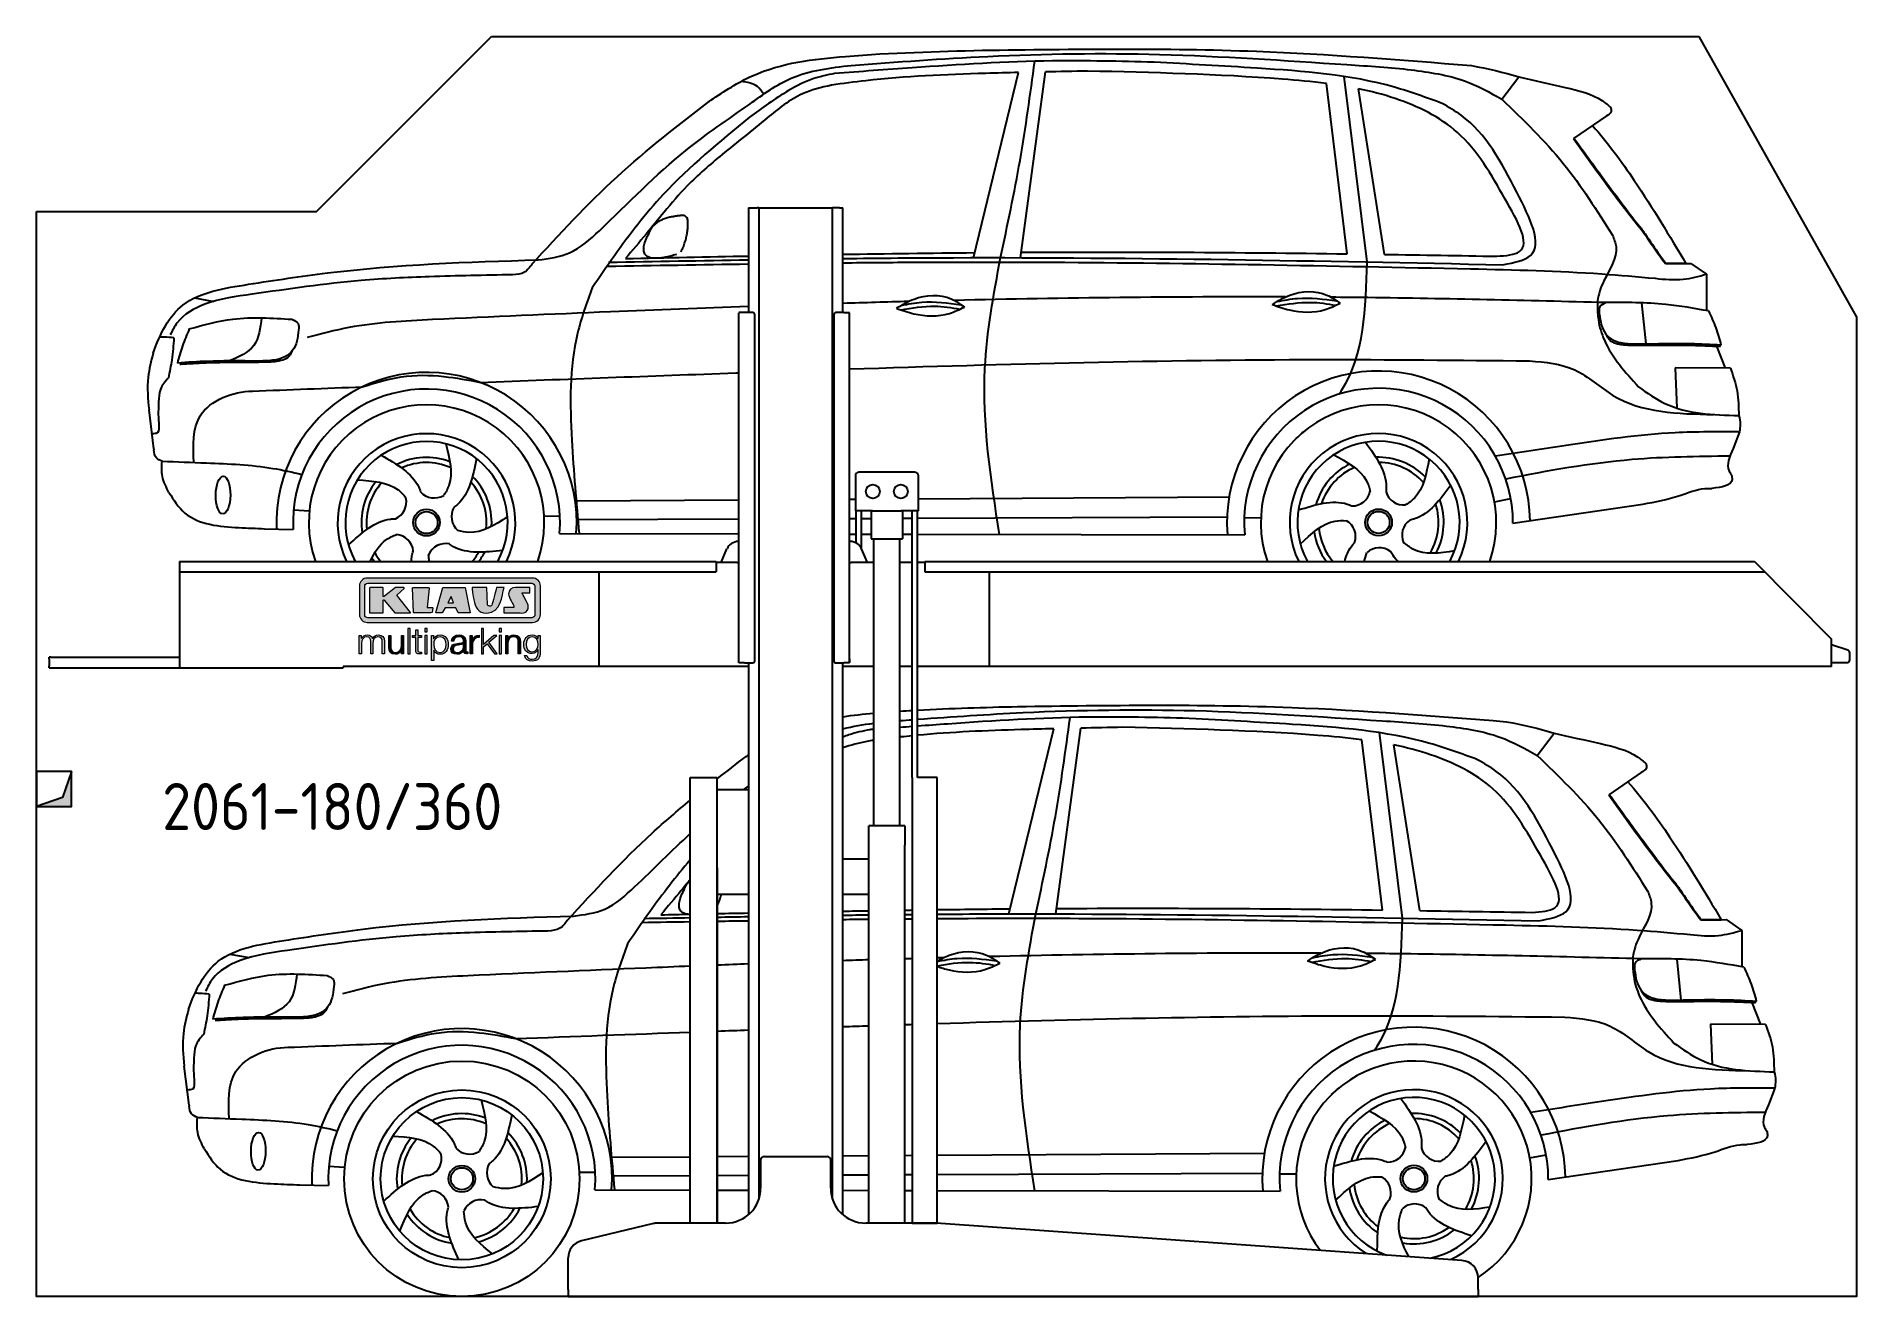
# Model space of a CAD drawing. Header units: millimetres. Extents: x 200 to 5400, y 0 to 3600.
import ezdxf

# ---------------------------------------------------------------- set-up
doc = ezdxf.new("R2010")
doc.units = ezdxf.units.MM
for name, color, linetype in [('breakthrough', 1, 'Continuous'), ('Car', 10, 'Continuous'), ('Logo', 7, 'Continuous')]:
    doc.layers.add(name, color=color, linetype=linetype)
doc.styles.get("Standard").update_dxf_attribs({"font": 'ISOCP.SHX'})

msp = doc.modelspace()

# ---------------------------------------------------------------- texts
msp.add_text('2061-180/360', height=134.4).set_placement((559.3, 1332.8))

# ---------------------------------------------------------------- blocks, each defined once
blk = doc.blocks.new('KLAUS')
at = {"layer": 'Logo'}
h = blk.add_hatch(color=8, dxfattribs=at)
h.dxf.hatch_style = 2
edge = h.paths.add_edge_path()
edge.add_spline(control_points=[(3.6, 29.09), (2.88, 29.09), (2.3, 28.51), (2.3, 27.8), (2.3, 27.8), (2.3, 16.11), (2.3, 16.11), (2.3, 15.39), (2.88, 14.81), (3.6, 14.81), (3.6, 14.81), (71.16, 14.81), (71.16, 14.81), (71.88, 14.81), (72.46, 15.39), (72.46, 16.11), (72.46, 16.11), (72.46, 27.8), (72.46, 27.8), (72.46, 28.51), (71.88, 29.09), (71.16, 29.09), (71.16, 29.09), (3.6, 29.09), (3.6, 29.09), (3.6, 29.09), (3.6, 29.09), (3.6, 29.09)], knot_values=[0, 0, 0, 0, 1, 1, 1, 2, 2, 2, 3, 3, 3, 4, 4, 4, 5, 5, 5, 6, 6, 6, 7, 7, 7, 8, 8, 8, 9, 9, 9, 9], degree=3, periodic=0)
edge = h.paths.add_edge_path()
edge.add_spline(control_points=[(3.35, 31.23), (3.35, 31.23), (71.47, 31.23), (71.47, 31.23), (73.26, 31.23), (74.71, 29.77), (74.71, 27.99), (74.71, 27.99), (74.71, 16.17), (74.71, 16.17), (74.71, 14.38), (73.26, 12.93), (71.47, 12.93), (71.47, 12.93), (3.35, 12.93), (3.35, 12.93), (1.56, 12.93), (0.11, 14.38), (0.11, 16.17), (0.11, 16.17), (0.11, 27.99), (0.11, 27.99), (0.11, 29.77), (1.56, 31.23), (3.35, 31.23), (3.35, 31.23), (3.35, 31.23), (3.35, 31.23)], knot_values=[0, 0, 0, 0, 1, 1, 1, 2, 2, 2, 3, 3, 3, 4, 4, 4, 5, 5, 5, 6, 6, 6, 7, 7, 7, 8, 8, 8, 9, 9, 9, 9], degree=3, periodic=0)
h = blk.add_hatch(color=8, dxfattribs=at)
h.dxf.hatch_style = 2
edge = h.paths.add_edge_path()
edge.add_spline(control_points=[(4.5, 27.33), (4.5, 27.33), (9.7, 27.33), (9.7, 27.33), (9.84, 27.33), (9.96, 27.22), (9.96, 27.08), (9.96, 27.08), (9.96, 23.69), (9.96, 23.69), (9.96, 23.69), (9.94, 23.64), (10.04, 23.59), (10.14, 23.53), (10.2, 23.57), (10.2, 23.57), (10.2, 23.57), (10.51, 23.75), (10.51, 23.75), (10.51, 23.75), (14.94, 27.33), (14.94, 27.33), (14.94, 27.33), (18.41, 27.33), (18.41, 27.33), (18.41, 27.33), (18.49, 27.33), (18.56, 27.2), (18.65, 27.04), (18.53, 26.91), (18.53, 26.91), (18.53, 26.91), (15.49, 24.11), (15.49, 24.11), (15.49, 24.11), (21.14, 17.06), (21.14, 17.06), (21.14, 17.06), (21.13, 16.91), (21.13, 16.91), (21.08, 16.84), (20.99, 16.82), (20.99, 16.82), (20.99, 16.82), (14.7, 16.82), (14.7, 16.82), (14.7, 16.82), (10.26, 22.17), (10.26, 22.17), (10.26, 22.17), (10.19, 22.24), (10.08, 22.21), (9.97, 22.18), (9.96, 22.11), (9.96, 22.11), (9.96, 22.11), (9.96, 17.08), (9.96, 17.08), (9.96, 16.94), (9.84, 16.82), (9.7, 16.82), (9.7, 16.82), (4.5, 16.82), (4.5, 16.82), (4.36, 16.82), (4.25, 16.94), (4.25, 17.08), (4.25, 17.08), (4.25, 27.08), (4.25, 27.08), (4.25, 27.22), (4.36, 27.33), (4.5, 27.33), (4.5, 27.33), (4.5, 27.33), (4.5, 27.33)], knot_values=[0, 0, 0, 0, 1, 1, 1, 2, 2, 2, 3, 3, 3, 4, 4, 4, 5, 5, 5, 6, 6, 6, 7, 7, 7, 8, 8, 8, 9, 9, 9, 10, 10, 10, 11, 11, 11, 12, 12, 12, 13, 13, 13, 14, 14, 14, 15, 15, 15, 16, 16, 16, 17, 17, 17, 18, 18, 18, 19, 19, 19, 20, 20, 20, 21, 21, 21, 22, 22, 22, 23, 23, 23, 24, 24, 24, 25, 25, 25, 25], degree=3, periodic=0)
h = blk.add_hatch(color=8, dxfattribs=at)
h.dxf.hatch_style = 2
h.paths.add_polyline_path([(22.42, 17.06), (21.97, 27.15), (22.24, 27.33), (28.55, 27.33), (28.86, 26.97), (28.01, 19.08), (30.26, 19.07), (30.44, 18.95), (30.08, 16.95), (29.49, 16.82), (22.6, 16.82)])
h = blk.add_hatch(color=8, dxfattribs=at)
h.paths.add_polyline_path([(36.52, 21.01), (38.93, 21.01), (37.87, 23.57)])
h.paths.add_polyline_path([(34.52, 27.33), (43.65, 27.33), (45.76, 16.94), (45.57, 16.82), (40.83, 16.82), (39.89, 18.95), (35.42, 18.95), (34.27, 16.82), (31.78, 16.82), (31.66, 17)])
h = blk.add_hatch(color=8, dxfattribs=at)
h.dxf.hatch_style = 2
edge = h.paths.add_edge_path()
edge.add_spline(control_points=[(52.69, 27.32), (52.69, 27.32), (52.88, 20.14), (52.88, 20.14), (53.01, 19.89), (53.2, 19.77), (53.43, 19.71), (53.91, 19.59), (54.43, 19.57), (54.64, 20.03), (55.23, 21.34), (56.27, 25.45), (56.6, 27.33), (56.6, 27.33), (59.77, 27.33), (59.77, 27.33), (58.77, 23.9), (58.56, 16.82), (52.63, 16.76), (48.72, 16.72), (48.01, 19.35), (47.27, 22.24), (46.89, 23.68), (46.54, 27.33), (46.54, 27.33), (46.54, 27.33), (52.69, 27.32), (52.69, 27.32), (52.69, 27.32), (52.69, 27.32), (52.69, 27.32)], knot_values=[0, 0, 0, 0, 1, 1, 1, 2, 2, 2, 3, 3, 3, 4, 4, 4, 5, 5, 5, 6, 6, 6, 7, 7, 7, 8, 8, 8, 9, 9, 9, 10, 10, 10, 10], degree=3, periodic=0)
h = blk.add_hatch(color=8, dxfattribs=at)
h.dxf.hatch_style = 2
edge = h.paths.add_edge_path()
edge.add_spline(control_points=[(64.46, 27.33), (64.46, 27.33), (70.31, 27.33), (70.31, 27.33), (70.31, 26.52), (70.31, 26.02), (70.31, 25.12), (70.31, 25.12), (67.3, 25.12), (67.3, 25.12), (67.24, 25.04), (67.25, 25.11), (67.25, 24.91), (67.25, 24.88), (69.73, 20.38), (69.73, 19.57), (69.73, 16.4), (67.22, 16.81), (65.9, 16.82), (65.9, 16.82), (59.59, 16.82), (59.59, 16.82), (59.59, 17.76), (59.59, 18.23), (59.59, 19.14), (59.59, 19.14), (63.75, 19.14), (63.75, 19.14), (63.82, 19.22), (63.81, 19.11), (63.81, 19.31), (63.81, 20.32), (61.58, 23.06), (61.58, 24.63), (61.58, 26.33), (62.83, 27.34), (64.46, 27.33), (64.46, 27.33), (64.46, 27.33), (64.46, 27.33)], knot_values=[0, 0, 0, 0, 1, 1, 1, 2, 2, 2, 3, 3, 3, 4, 4, 4, 5, 5, 5, 6, 6, 6, 7, 7, 7, 8, 8, 8, 9, 9, 9, 10, 10, 10, 11, 11, 11, 12, 12, 12, 13, 13, 13, 13], degree=3, periodic=0)
h = blk.add_hatch(color=30, dxfattribs=at)
h.dxf.hatch_style = 2
edge = h.paths.add_edge_path()
edge.add_spline(control_points=[(0, 0), (0, 0), (0.92, 0), (0.92, 0), (0.92, 0), (0.92, 4.22), (0.92, 4.22), (0.94, 5.8), (1.58, 7), (3.18, 7), (4.35, 7), (4.77, 6.15), (4.76, 5.12), (4.76, 5.12), (4.76, 0), (4.76, 0), (4.76, 0), (5.68, 0), (5.68, 0), (5.68, 0), (5.68, 4.27), (5.68, 4.27), (5.68, 5.68), (6.14, 7), (7.73, 7), (9.05, 7), (9.52, 6.32), (9.52, 5.08), (9.52, 5.08), (9.52, 0), (9.52, 0), (9.52, 0), (10.44, 0), (10.44, 0), (10.44, 0), (10.44, 5.12), (10.44, 5.12), (10.44, 6.91), (9.59, 7.77), (7.94, 7.77), (6.94, 7.77), (5.99, 7.29), (5.54, 6.3), (5.26, 7.29), (4.36, 7.77), (3.37, 7.77), (2.17, 7.77), (1.38, 7.19), (0.89, 6.28), (0.89, 6.28), (0.85, 6.28), (0.85, 6.28), (0.85, 6.28), (0.85, 7.55), (0.85, 7.55), (0.85, 7.55), (0, 7.55), (0, 7.55), (0, 7.55), (0, 0), (0, 0), (0, 0), (0, 0), (0, 0)], knot_values=[0, 0, 0, 0, 1, 1, 1, 2, 2, 2, 3, 3, 3, 4, 4, 4, 5, 5, 5, 6, 6, 6, 7, 7, 7, 8, 8, 8, 9, 9, 9, 10, 10, 10, 11, 11, 11, 12, 12, 12, 13, 13, 13, 14, 14, 14, 15, 15, 15, 16, 16, 16, 17, 17, 17, 18, 18, 18, 19, 19, 19, 20, 20, 20, 21, 21, 21, 21], degree=3, periodic=0)
h = blk.add_hatch(color=30, dxfattribs=at)
h.dxf.hatch_style = 2
edge = h.paths.add_edge_path()
edge.add_spline(control_points=[(18.31, 7.55), (18.31, 7.55), (17.39, 7.55), (17.39, 7.55), (17.39, 7.55), (17.39, 3.59), (17.39, 3.59), (17.39, 2.05), (16.7, 0.56), (15.12, 0.56), (13.66, 0.56), (13.15, 1.27), (13.1, 2.64), (13.1, 2.64), (13.1, 7.55), (13.1, 7.55), (13.1, 7.55), (12.18, 7.55), (12.18, 7.55), (12.18, 7.55), (12.18, 2.65), (12.18, 2.65), (12.18, 0.89), (12.93, -0.22), (14.83, -0.22), (15.96, -0.22), (16.95, 0.35), (17.44, 1.36), (17.44, 1.36), (17.47, 1.36), (17.47, 1.36), (17.47, 1.36), (17.47, 0), (17.47, 0), (17.47, 0), (18.31, 0), (18.31, 0), (18.31, 0), (18.31, 7.55), (18.31, 7.55), (18.31, 7.55), (18.31, 7.55), (18.31, 7.55)], knot_values=[0, 0, 0, 0, 1, 1, 1, 2, 2, 2, 3, 3, 3, 4, 4, 4, 5, 5, 5, 6, 6, 6, 7, 7, 7, 8, 8, 8, 9, 9, 9, 10, 10, 10, 11, 11, 11, 12, 12, 12, 13, 13, 13, 14, 14, 14, 14], degree=3, periodic=0)
h = blk.add_hatch(color=30, dxfattribs=at)
h.dxf.hatch_style = 2
h.paths.add_polyline_path([(20.07, 0), (20.99, 0), (20.99, 10.45), (20.07, 10.45)])
h = blk.add_hatch(color=30, dxfattribs=at)
h.dxf.hatch_style = 2
edge = h.paths.add_edge_path()
edge.add_spline(control_points=[(24.22, 9.82), (24.22, 9.82), (23.3, 9.82), (23.3, 9.82), (23.3, 9.82), (23.3, 7.55), (23.3, 7.55), (23.3, 7.55), (21.98, 7.55), (21.98, 7.55), (21.98, 7.55), (21.98, 6.78), (21.98, 6.78), (21.98, 6.78), (23.3, 6.78), (23.3, 6.78), (23.3, 6.78), (23.3, 1.61), (23.3, 1.61), (23.28, 0.32), (23.71, -0.09), (24.94, -0.09), (25.22, -0.09), (25.48, -0.06), (25.76, -0.06), (25.76, -0.06), (25.76, 0.73), (25.76, 0.73), (25.5, 0.7), (25.23, 0.69), (24.97, 0.69), (24.31, 0.73), (24.22, 1.08), (24.22, 1.68), (24.22, 1.68), (24.22, 6.78), (24.22, 6.78), (24.22, 6.78), (25.76, 6.78), (25.76, 6.78), (25.76, 6.78), (25.76, 7.55), (25.76, 7.55), (25.76, 7.55), (24.22, 7.55), (24.22, 7.55), (24.22, 7.55), (24.22, 9.82), (24.22, 9.82), (24.22, 9.82), (24.22, 9.82), (24.22, 9.82)], knot_values=[0, 0, 0, 0, 1, 1, 1, 2, 2, 2, 3, 3, 3, 4, 4, 4, 5, 5, 5, 6, 6, 6, 7, 7, 7, 8, 8, 8, 9, 9, 9, 10, 10, 10, 11, 11, 11, 12, 12, 12, 13, 13, 13, 14, 14, 14, 15, 15, 15, 16, 16, 16, 17, 17, 17, 17], degree=3, periodic=0)
h = blk.add_hatch(color=30, dxfattribs=at)
h.paths.add_polyline_path([(27.1, 0), (28.03, 0), (28.03, 7.55), (27.1, 7.55)])
h.paths.add_polyline_path([(27.1, 8.98), (28.03, 8.98), (28.03, 10.45), (27.1, 10.45)])
h = blk.add_hatch(color=30, dxfattribs=at)
edge = h.paths.add_edge_path()
edge.add_spline(control_points=[(35.84, 3.78), (35.84, 2.21), (35.12, 0.56), (33.37, 0.56), (31.4, 0.56), (30.72, 2.21), (30.72, 3.78), (30.72, 5.49), (31.33, 7), (33.37, 7), (35.12, 7), (35.84, 5.34), (35.84, 3.78), (35.84, 3.78), (35.84, 3.78), (35.84, 3.78)], knot_values=[0, 0, 0, 0, 1, 1, 1, 2, 2, 2, 3, 3, 3, 4, 4, 4, 5, 5, 5, 5], degree=3, periodic=0)
edge = h.paths.add_edge_path()
edge.add_spline(control_points=[(29.79, -2.8), (29.79, -2.8), (30.72, -2.8), (30.72, -2.8), (30.72, -2.8), (30.72, 1.43), (30.72, 1.43), (30.72, 1.43), (30.74, 1.43), (30.74, 1.43), (31.14, 0.35), (32.24, -0.22), (33.37, -0.22), (35.66, -0.22), (36.76, 1.64), (36.76, 3.78), (36.76, 5.91), (35.66, 7.77), (33.37, 7.77), (32.15, 7.77), (31.1, 7.14), (30.67, 6.12), (30.67, 6.12), (30.64, 6.12), (30.64, 6.12), (30.64, 6.12), (30.64, 7.55), (30.64, 7.55), (30.64, 7.55), (29.79, 7.55), (29.79, 7.55), (29.79, 7.55), (29.79, -2.8), (29.79, -2.8), (29.79, -2.8), (29.79, -2.8), (29.79, -2.8)], knot_values=[0, 0, 0, 0, 1, 1, 1, 2, 2, 2, 3, 3, 3, 4, 4, 4, 5, 5, 5, 6, 6, 6, 7, 7, 7, 8, 8, 8, 9, 9, 9, 10, 10, 10, 11, 11, 11, 12, 12, 12, 12], degree=3, periodic=0)
h = blk.add_hatch(color=30, dxfattribs=at)
edge = h.paths.add_edge_path()
edge.add_spline(control_points=[(43.03, 2.93), (43.04, 1.45), (41.8, 0.56), (40.39, 0.56), (39.53, 0.56), (38.71, 1.13), (38.71, 2.05), (38.71, 3.53), (40.66, 3.51), (42.22, 3.79), (42.47, 3.84), (42.88, 3.91), (43, 4.13), (43, 4.13), (43.03, 4.13), (43.03, 4.13), (43.03, 4.13), (43.03, 2.93), (43.03, 2.93), (43.03, 2.93), (43.03, 2.93), (43.03, 2.93)], knot_values=[0, 0, 0, 0, 1, 1, 1, 2, 2, 2, 3, 3, 3, 4, 4, 4, 5, 5, 5, 6, 6, 6, 7, 7, 7, 7], degree=3, periodic=0)
edge = h.paths.add_edge_path()
edge.add_spline(control_points=[(39.03, 5.24), (39.06, 6.47), (39.91, 7), (41.05, 7), (42.14, 7), (43.03, 6.69), (43.03, 5.45), (43.03, 4.61), (42.6, 4.51), (41.84, 4.42), (39.85, 4.19), (37.79, 4.11), (37.79, 1.99), (37.79, 0.47), (38.93, -0.22), (40.32, -0.22), (41.77, -0.22), (42.43, 0.34), (43.07, 1.32), (43.07, 1.32), (43.1, 1.32), (43.1, 1.32), (43.1, 0.53), (43.25, 0), (44.19, 0), (44.43, 0), (44.58, 0.01), (44.79, 0.06), (44.79, 0.06), (44.79, 0.83), (44.79, 0.83), (44.71, 0.81), (44.6, 0.78), (44.49, 0.78), (44.13, 0.78), (43.95, 0.98), (43.95, 1.33), (43.95, 1.33), (43.95, 5.34), (43.95, 5.34), (43.95, 7.36), (42.5, 7.77), (41.17, 7.77), (39.44, 7.77), (38.2, 7.01), (38.11, 5.24), (38.11, 5.24), (39.03, 5.24), (39.03, 5.24), (39.03, 5.24), (39.03, 5.24), (39.03, 5.24)], knot_values=[0, 0, 0, 0, 1, 1, 1, 2, 2, 2, 3, 3, 3, 4, 4, 4, 5, 5, 5, 6, 6, 6, 7, 7, 7, 8, 8, 8, 9, 9, 9, 10, 10, 10, 11, 11, 11, 12, 12, 12, 13, 13, 13, 14, 14, 14, 15, 15, 15, 16, 16, 16, 17, 17, 17, 17], degree=3, periodic=0)
h = blk.add_hatch(color=30, dxfattribs=at)
h.dxf.hatch_style = 2
edge = h.paths.add_edge_path()
edge.add_spline(control_points=[(45.79, 0), (45.79, 0), (46.71, 0), (46.71, 0), (46.71, 0), (46.71, 4.03), (46.71, 4.03), (46.71, 5.59), (47.85, 6.82), (49.52, 6.73), (49.52, 6.73), (49.52, 7.66), (49.52, 7.66), (48.16, 7.72), (47.14, 7), (46.67, 5.78), (46.67, 5.78), (46.64, 5.78), (46.64, 5.78), (46.64, 5.78), (46.64, 7.55), (46.64, 7.55), (46.64, 7.55), (45.79, 7.55), (45.79, 7.55), (45.79, 7.55), (45.79, 0), (45.79, 0), (45.79, 0), (45.79, 0), (45.79, 0)], knot_values=[0, 0, 0, 0, 1, 1, 1, 2, 2, 2, 3, 3, 3, 4, 4, 4, 5, 5, 5, 6, 6, 6, 7, 7, 7, 8, 8, 8, 9, 9, 9, 10, 10, 10, 10], degree=3, periodic=0)
h = blk.add_hatch(color=30, dxfattribs=at)
h.dxf.hatch_style = 2
h.paths.add_polyline_path([(50.4, 0), (51.32, 0), (51.32, 2.87), (52.82, 4.11), (55.8, 0), (56.96, 0), (53.52, 4.76), (56.74, 7.55), (55.51, 7.55), (51.32, 3.89), (51.32, 10.45), (50.4, 10.45)])
h = blk.add_hatch(color=30, dxfattribs=at)
h.paths.add_polyline_path([(57.74, 0), (58.66, 0), (58.66, 7.55), (57.74, 7.55)])
h.paths.add_polyline_path([(57.74, 8.98), (58.66, 8.98), (58.66, 10.45), (57.74, 10.45)])
h = blk.add_hatch(color=30, dxfattribs=at)
h.dxf.hatch_style = 2
edge = h.paths.add_edge_path()
edge.add_spline(control_points=[(60.41, 0), (60.41, 0), (61.33, 0), (61.33, 0), (61.33, 0), (61.33, 4.41), (61.33, 4.41), (61.36, 5.89), (62.24, 7), (63.7, 7), (65.2, 7), (65.62, 6.02), (65.62, 4.71), (65.62, 4.71), (65.62, 0), (65.62, 0), (65.62, 0), (66.54, 0), (66.54, 0), (66.54, 0), (66.54, 4.86), (66.54, 4.86), (66.54, 6.66), (65.9, 7.77), (63.78, 7.77), (62.71, 7.77), (61.7, 7.16), (61.36, 6.25), (61.36, 6.25), (61.33, 6.25), (61.33, 6.25), (61.33, 6.25), (61.33, 7.55), (61.33, 7.55), (61.33, 7.55), (60.41, 7.55), (60.41, 7.55), (60.41, 7.55), (60.41, 0), (60.41, 0), (60.41, 0), (60.41, 0), (60.41, 0)], knot_values=[0, 0, 0, 0, 1, 1, 1, 2, 2, 2, 3, 3, 3, 4, 4, 4, 5, 5, 5, 6, 6, 6, 7, 7, 7, 8, 8, 8, 9, 9, 9, 10, 10, 10, 11, 11, 11, 12, 12, 12, 13, 13, 13, 14, 14, 14, 14], degree=3, periodic=0)
h = blk.add_hatch(color=30, dxfattribs=at)
edge = h.paths.add_edge_path()
edge.add_spline(control_points=[(71.32, 0.86), (69.62, 0.86), (68.83, 2.34), (68.83, 3.86), (68.83, 5.43), (69.56, 7), (71.32, 7), (73.06, 7), (73.75, 5.34), (73.75, 3.86), (73.75, 2.33), (72.91, 0.86), (71.32, 0.86), (71.32, 0.86), (71.32, 0.86), (71.32, 0.86)], knot_values=[0, 0, 0, 0, 1, 1, 1, 2, 2, 2, 3, 3, 3, 4, 4, 4, 5, 5, 5, 5], degree=3, periodic=0)
edge = h.paths.add_edge_path()
edge.add_spline(control_points=[(74.67, 7.55), (74.67, 7.55), (73.75, 7.55), (73.75, 7.55), (73.75, 7.55), (73.75, 6.25), (73.75, 6.25), (73.75, 6.25), (73.72, 6.25), (73.72, 6.25), (73.35, 7.09), (72.41, 7.77), (71.32, 7.77), (69.13, 7.77), (67.9, 6.05), (67.9, 3.97), (67.9, 1.82), (68.9, 0.09), (71.32, 0.09), (72.4, 0.09), (73.29, 0.72), (73.72, 1.64), (73.72, 1.64), (73.75, 1.64), (73.75, 1.64), (73.75, 1.64), (73.75, 0.61), (73.75, 0.61), (73.75, -1.23), (73.01, -2.24), (71.32, -2.24), (70.29, -2.24), (69.31, -1.85), (69.1, -0.73), (69.1, -0.73), (68.18, -0.73), (68.18, -0.73), (68.31, -2.34), (69.81, -3.02), (71.32, -3.02), (73.79, -3.02), (74.65, -1.64), (74.67, 0.61), (74.67, 0.61), (74.67, 7.55), (74.67, 7.55), (74.67, 7.55), (74.67, 7.55), (74.67, 7.55)], knot_values=[0, 0, 0, 0, 1, 1, 1, 2, 2, 2, 3, 3, 3, 4, 4, 4, 5, 5, 5, 6, 6, 6, 7, 7, 7, 8, 8, 8, 9, 9, 9, 10, 10, 10, 11, 11, 11, 12, 12, 12, 13, 13, 13, 14, 14, 14, 15, 15, 15, 16, 16, 16, 16], degree=3, periodic=0)
at = {"layer": 'Logo', "lineweight": 0}
for points in [[(22.42, 17.06), (21.97, 27.15), (22.24, 27.33), (28.55, 27.33), (28.86, 26.97), (28.01, 19.08), (30.26, 19.07), (30.44, 18.95), (30.08, 16.95), (29.49, 16.82), (22.6, 16.82), (22.42, 17.06), (22.42, 17.06)], [(34.52, 27.33), (43.65, 27.33), (45.76, 16.94), (45.57, 16.82), (40.83, 16.82), (39.89, 18.95), (35.42, 18.95), (34.27, 16.82), (31.78, 16.82), (31.66, 17), (34.52, 27.33), (34.52, 27.33)], [(36.52, 21.01), (38.93, 21.01), (37.87, 23.57), (36.52, 21.01), (36.52, 21.01)], [(20.07, 0), (20.99, 0), (20.99, 10.45), (20.07, 10.45), (20.07, 0), (20.07, 0)], [(27.1, 8.98), (28.03, 8.98), (28.03, 10.45), (27.1, 10.45), (27.1, 8.98), (27.1, 8.98)], [(27.1, 0), (28.03, 0), (28.03, 7.55), (27.1, 7.55), (27.1, 0), (27.1, 0)], [(50.4, 0), (51.32, 0), (51.32, 2.87), (52.82, 4.11), (55.8, 0), (56.96, 0), (53.52, 4.76), (56.74, 7.55), (55.51, 7.55), (51.32, 3.89), (51.32, 10.45), (50.4, 10.45), (50.4, 0), (50.4, 0)], [(57.74, 8.98), (58.66, 8.98), (58.66, 10.45), (57.74, 10.45), (57.74, 8.98), (57.74, 8.98)], [(57.74, 0), (58.66, 0), (58.66, 7.55), (57.74, 7.55), (57.74, 0), (57.74, 0)]]:
    blk.add_lwpolyline(points, dxfattribs=at)
for points, knots in [([(3.35, 31.23), (3.35, 31.23), (71.47, 31.23), (71.47, 31.23), (73.26, 31.23), (74.71, 29.77), (74.71, 27.99), (74.71, 27.99), (74.71, 16.17), (74.71, 16.17), (74.71, 14.38), (73.26, 12.93), (71.47, 12.93), (71.47, 12.93), (3.35, 12.93), (3.35, 12.93), (1.56, 12.93), (0.11, 14.38), (0.11, 16.17), (0.11, 16.17), (0.11, 27.99), (0.11, 27.99), (0.11, 29.77), (1.56, 31.23), (3.35, 31.23), (3.35, 31.23), (3.35, 31.23), (3.35, 31.23)], [0, 0, 0, 0, 1, 1, 1, 2, 2, 2, 3, 3, 3, 4, 4, 4, 5, 5, 5, 6, 6, 6, 7, 7, 7, 8, 8, 8, 9, 9, 9, 9]), ([(3.6, 29.09), (2.88, 29.09), (2.3, 28.51), (2.3, 27.8), (2.3, 27.8), (2.3, 16.11), (2.3, 16.11), (2.3, 15.39), (2.88, 14.81), (3.6, 14.81), (3.6, 14.81), (71.16, 14.81), (71.16, 14.81), (71.88, 14.81), (72.46, 15.39), (72.46, 16.11), (72.46, 16.11), (72.46, 27.8), (72.46, 27.8), (72.46, 28.51), (71.88, 29.09), (71.16, 29.09), (71.16, 29.09), (3.6, 29.09), (3.6, 29.09), (3.6, 29.09), (3.6, 29.09), (3.6, 29.09)], [0, 0, 0, 0, 1, 1, 1, 2, 2, 2, 3, 3, 3, 4, 4, 4, 5, 5, 5, 6, 6, 6, 7, 7, 7, 8, 8, 8, 9, 9, 9, 9]), ([(4.5, 27.33), (4.5, 27.33), (9.7, 27.33), (9.7, 27.33), (9.84, 27.33), (9.96, 27.22), (9.96, 27.08), (9.96, 27.08), (9.96, 23.69), (9.96, 23.69), (9.96, 23.69), (9.94, 23.64), (10.04, 23.59), (10.14, 23.53), (10.2, 23.57), (10.2, 23.57), (10.2, 23.57), (10.51, 23.75), (10.51, 23.75), (10.51, 23.75), (14.94, 27.33), (14.94, 27.33), (14.94, 27.33), (18.41, 27.33), (18.41, 27.33), (18.41, 27.33), (18.49, 27.33), (18.56, 27.2), (18.65, 27.04), (18.53, 26.91), (18.53, 26.91), (18.53, 26.91), (15.49, 24.11), (15.49, 24.11), (15.49, 24.11), (21.14, 17.06), (21.14, 17.06), (21.14, 17.06), (21.13, 16.91), (21.13, 16.91), (21.08, 16.84), (20.99, 16.82), (20.99, 16.82), (20.99, 16.82), (14.7, 16.82), (14.7, 16.82), (14.7, 16.82), (10.26, 22.17), (10.26, 22.17), (10.26, 22.17), (10.19, 22.24), (10.08, 22.21), (9.97, 22.18), (9.96, 22.11), (9.96, 22.11), (9.96, 22.11), (9.96, 17.08), (9.96, 17.08), (9.96, 16.94), (9.84, 16.82), (9.7, 16.82), (9.7, 16.82), (4.5, 16.82), (4.5, 16.82), (4.36, 16.82), (4.25, 16.94), (4.25, 17.08), (4.25, 17.08), (4.25, 27.08), (4.25, 27.08), (4.25, 27.22), (4.36, 27.33), (4.5, 27.33), (4.5, 27.33), (4.5, 27.33), (4.5, 27.33)], [0, 0, 0, 0, 1, 1, 1, 2, 2, 2, 3, 3, 3, 4, 4, 4, 5, 5, 5, 6, 6, 6, 7, 7, 7, 8, 8, 8, 9, 9, 9, 10, 10, 10, 11, 11, 11, 12, 12, 12, 13, 13, 13, 14, 14, 14, 15, 15, 15, 16, 16, 16, 17, 17, 17, 18, 18, 18, 19, 19, 19, 20, 20, 20, 21, 21, 21, 22, 22, 22, 23, 23, 23, 24, 24, 24, 25, 25, 25, 25]), ([(52.69, 27.32), (52.69, 27.32), (52.88, 20.14), (52.88, 20.14), (53.01, 19.89), (53.2, 19.77), (53.43, 19.71), (53.91, 19.59), (54.43, 19.57), (54.64, 20.03), (55.23, 21.34), (56.27, 25.45), (56.6, 27.33), (56.6, 27.33), (59.77, 27.33), (59.77, 27.33), (58.77, 23.9), (58.56, 16.82), (52.63, 16.76), (48.72, 16.72), (48.01, 19.35), (47.27, 22.24), (46.89, 23.68), (46.54, 27.33), (46.54, 27.33), (46.54, 27.33), (52.69, 27.32), (52.69, 27.32), (52.69, 27.32), (52.69, 27.32), (52.69, 27.32)], [0, 0, 0, 0, 1, 1, 1, 2, 2, 2, 3, 3, 3, 4, 4, 4, 5, 5, 5, 6, 6, 6, 7, 7, 7, 8, 8, 8, 9, 9, 9, 10, 10, 10, 10]), ([(64.46, 27.33), (64.46, 27.33), (70.31, 27.33), (70.31, 27.33), (70.31, 26.52), (70.31, 26.02), (70.31, 25.12), (70.31, 25.12), (67.3, 25.12), (67.3, 25.12), (67.24, 25.04), (67.25, 25.11), (67.25, 24.91), (67.25, 24.88), (69.73, 20.38), (69.73, 19.57), (69.73, 16.4), (67.22, 16.81), (65.9, 16.82), (65.9, 16.82), (59.59, 16.82), (59.59, 16.82), (59.59, 17.76), (59.59, 18.23), (59.59, 19.14), (59.59, 19.14), (63.75, 19.14), (63.75, 19.14), (63.82, 19.22), (63.81, 19.11), (63.81, 19.31), (63.81, 20.32), (61.58, 23.06), (61.58, 24.63), (61.58, 26.33), (62.83, 27.34), (64.46, 27.33), (64.46, 27.33), (64.46, 27.33), (64.46, 27.33)], [0, 0, 0, 0, 1, 1, 1, 2, 2, 2, 3, 3, 3, 4, 4, 4, 5, 5, 5, 6, 6, 6, 7, 7, 7, 8, 8, 8, 9, 9, 9, 10, 10, 10, 11, 11, 11, 12, 12, 12, 13, 13, 13, 13]), ([(0, 0), (0, 0), (0.92, 0), (0.92, 0), (0.92, 0), (0.92, 4.22), (0.92, 4.22), (0.94, 5.8), (1.58, 7), (3.18, 7), (4.35, 7), (4.77, 6.15), (4.76, 5.12), (4.76, 5.12), (4.76, 0), (4.76, 0), (4.76, 0), (5.68, 0), (5.68, 0), (5.68, 0), (5.68, 4.27), (5.68, 4.27), (5.68, 5.68), (6.14, 7), (7.73, 7), (9.05, 7), (9.52, 6.32), (9.52, 5.08), (9.52, 5.08), (9.52, 0), (9.52, 0), (9.52, 0), (10.44, 0), (10.44, 0), (10.44, 0), (10.44, 5.12), (10.44, 5.12), (10.44, 6.91), (9.59, 7.77), (7.94, 7.77), (6.94, 7.77), (5.99, 7.29), (5.54, 6.3), (5.26, 7.29), (4.36, 7.77), (3.37, 7.77), (2.17, 7.77), (1.38, 7.19), (0.89, 6.28), (0.89, 6.28), (0.85, 6.28), (0.85, 6.28), (0.85, 6.28), (0.85, 7.55), (0.85, 7.55), (0.85, 7.55), (0, 7.55), (0, 7.55), (0, 7.55), (0, 0), (0, 0), (0, 0), (0, 0), (0, 0)], [0, 0, 0, 0, 1, 1, 1, 2, 2, 2, 3, 3, 3, 4, 4, 4, 5, 5, 5, 6, 6, 6, 7, 7, 7, 8, 8, 8, 9, 9, 9, 10, 10, 10, 11, 11, 11, 12, 12, 12, 13, 13, 13, 14, 14, 14, 15, 15, 15, 16, 16, 16, 17, 17, 17, 18, 18, 18, 19, 19, 19, 20, 20, 20, 21, 21, 21, 21]), ([(18.31, 7.55), (18.31, 7.55), (17.39, 7.55), (17.39, 7.55), (17.39, 7.55), (17.39, 3.59), (17.39, 3.59), (17.39, 2.05), (16.7, 0.56), (15.12, 0.56), (13.66, 0.56), (13.15, 1.27), (13.1, 2.64), (13.1, 2.64), (13.1, 7.55), (13.1, 7.55), (13.1, 7.55), (12.18, 7.55), (12.18, 7.55), (12.18, 7.55), (12.18, 2.65), (12.18, 2.65), (12.18, 0.89), (12.93, -0.22), (14.83, -0.22), (15.96, -0.22), (16.95, 0.35), (17.44, 1.36), (17.44, 1.36), (17.47, 1.36), (17.47, 1.36), (17.47, 1.36), (17.47, 0), (17.47, 0), (17.47, 0), (18.31, 0), (18.31, 0), (18.31, 0), (18.31, 7.55), (18.31, 7.55), (18.31, 7.55), (18.31, 7.55), (18.31, 7.55)], [0, 0, 0, 0, 1, 1, 1, 2, 2, 2, 3, 3, 3, 4, 4, 4, 5, 5, 5, 6, 6, 6, 7, 7, 7, 8, 8, 8, 9, 9, 9, 10, 10, 10, 11, 11, 11, 12, 12, 12, 13, 13, 13, 14, 14, 14, 14]), ([(24.22, 9.82), (24.22, 9.82), (23.3, 9.82), (23.3, 9.82), (23.3, 9.82), (23.3, 7.55), (23.3, 7.55), (23.3, 7.55), (21.98, 7.55), (21.98, 7.55), (21.98, 7.55), (21.98, 6.78), (21.98, 6.78), (21.98, 6.78), (23.3, 6.78), (23.3, 6.78), (23.3, 6.78), (23.3, 1.61), (23.3, 1.61), (23.28, 0.32), (23.71, -0.09), (24.94, -0.09), (25.22, -0.09), (25.48, -0.06), (25.76, -0.06), (25.76, -0.06), (25.76, 0.73), (25.76, 0.73), (25.5, 0.7), (25.23, 0.69), (24.97, 0.69), (24.31, 0.73), (24.22, 1.08), (24.22, 1.68), (24.22, 1.68), (24.22, 6.78), (24.22, 6.78), (24.22, 6.78), (25.76, 6.78), (25.76, 6.78), (25.76, 6.78), (25.76, 7.55), (25.76, 7.55), (25.76, 7.55), (24.22, 7.55), (24.22, 7.55), (24.22, 7.55), (24.22, 9.82), (24.22, 9.82), (24.22, 9.82), (24.22, 9.82), (24.22, 9.82)], [0, 0, 0, 0, 1, 1, 1, 2, 2, 2, 3, 3, 3, 4, 4, 4, 5, 5, 5, 6, 6, 6, 7, 7, 7, 8, 8, 8, 9, 9, 9, 10, 10, 10, 11, 11, 11, 12, 12, 12, 13, 13, 13, 14, 14, 14, 15, 15, 15, 16, 16, 16, 17, 17, 17, 17]), ([(29.79, -2.8), (29.79, -2.8), (30.72, -2.8), (30.72, -2.8), (30.72, -2.8), (30.72, 1.43), (30.72, 1.43), (30.72, 1.43), (30.74, 1.43), (30.74, 1.43), (31.14, 0.35), (32.24, -0.22), (33.37, -0.22), (35.66, -0.22), (36.76, 1.64), (36.76, 3.78), (36.76, 5.91), (35.66, 7.77), (33.37, 7.77), (32.15, 7.77), (31.1, 7.14), (30.67, 6.12), (30.67, 6.12), (30.64, 6.12), (30.64, 6.12), (30.64, 6.12), (30.64, 7.55), (30.64, 7.55), (30.64, 7.55), (29.79, 7.55), (29.79, 7.55), (29.79, 7.55), (29.79, -2.8), (29.79, -2.8), (29.79, -2.8), (29.79, -2.8), (29.79, -2.8)], [0, 0, 0, 0, 1, 1, 1, 2, 2, 2, 3, 3, 3, 4, 4, 4, 5, 5, 5, 6, 6, 6, 7, 7, 7, 8, 8, 8, 9, 9, 9, 10, 10, 10, 11, 11, 11, 12, 12, 12, 12]), ([(39.03, 5.24), (39.06, 6.47), (39.91, 7), (41.05, 7), (42.14, 7), (43.03, 6.69), (43.03, 5.45), (43.03, 4.61), (42.6, 4.51), (41.84, 4.42), (39.85, 4.19), (37.79, 4.11), (37.79, 1.99), (37.79, 0.47), (38.93, -0.22), (40.32, -0.22), (41.77, -0.22), (42.43, 0.34), (43.07, 1.32), (43.07, 1.32), (43.1, 1.32), (43.1, 1.32), (43.1, 0.53), (43.25, 0), (44.19, 0), (44.43, 0), (44.58, 0.01), (44.79, 0.06), (44.79, 0.06), (44.79, 0.83), (44.79, 0.83), (44.71, 0.81), (44.6, 0.78), (44.49, 0.78), (44.13, 0.78), (43.95, 0.98), (43.95, 1.33), (43.95, 1.33), (43.95, 5.34), (43.95, 5.34), (43.95, 7.36), (42.5, 7.77), (41.17, 7.77), (39.44, 7.77), (38.2, 7.01), (38.11, 5.24), (38.11, 5.24), (39.03, 5.24), (39.03, 5.24), (39.03, 5.24), (39.03, 5.24), (39.03, 5.24)], [0, 0, 0, 0, 1, 1, 1, 2, 2, 2, 3, 3, 3, 4, 4, 4, 5, 5, 5, 6, 6, 6, 7, 7, 7, 8, 8, 8, 9, 9, 9, 10, 10, 10, 11, 11, 11, 12, 12, 12, 13, 13, 13, 14, 14, 14, 15, 15, 15, 16, 16, 16, 17, 17, 17, 17]), ([(45.79, 0), (45.79, 0), (46.71, 0), (46.71, 0), (46.71, 0), (46.71, 4.03), (46.71, 4.03), (46.71, 5.59), (47.85, 6.82), (49.52, 6.73), (49.52, 6.73), (49.52, 7.66), (49.52, 7.66), (48.16, 7.72), (47.14, 7), (46.67, 5.78), (46.67, 5.78), (46.64, 5.78), (46.64, 5.78), (46.64, 5.78), (46.64, 7.55), (46.64, 7.55), (46.64, 7.55), (45.79, 7.55), (45.79, 7.55), (45.79, 7.55), (45.79, 0), (45.79, 0), (45.79, 0), (45.79, 0), (45.79, 0)], [0, 0, 0, 0, 1, 1, 1, 2, 2, 2, 3, 3, 3, 4, 4, 4, 5, 5, 5, 6, 6, 6, 7, 7, 7, 8, 8, 8, 9, 9, 9, 10, 10, 10, 10]), ([(60.41, 0), (60.41, 0), (61.33, 0), (61.33, 0), (61.33, 0), (61.33, 4.41), (61.33, 4.41), (61.36, 5.89), (62.24, 7), (63.7, 7), (65.2, 7), (65.62, 6.02), (65.62, 4.71), (65.62, 4.71), (65.62, 0), (65.62, 0), (65.62, 0), (66.54, 0), (66.54, 0), (66.54, 0), (66.54, 4.86), (66.54, 4.86), (66.54, 6.66), (65.9, 7.77), (63.78, 7.77), (62.71, 7.77), (61.7, 7.16), (61.36, 6.25), (61.36, 6.25), (61.33, 6.25), (61.33, 6.25), (61.33, 6.25), (61.33, 7.55), (61.33, 7.55), (61.33, 7.55), (60.41, 7.55), (60.41, 7.55), (60.41, 7.55), (60.41, 0), (60.41, 0), (60.41, 0), (60.41, 0), (60.41, 0)], [0, 0, 0, 0, 1, 1, 1, 2, 2, 2, 3, 3, 3, 4, 4, 4, 5, 5, 5, 6, 6, 6, 7, 7, 7, 8, 8, 8, 9, 9, 9, 10, 10, 10, 11, 11, 11, 12, 12, 12, 13, 13, 13, 14, 14, 14, 14]), ([(74.67, 7.55), (74.67, 7.55), (73.75, 7.55), (73.75, 7.55), (73.75, 7.55), (73.75, 6.25), (73.75, 6.25), (73.75, 6.25), (73.72, 6.25), (73.72, 6.25), (73.35, 7.09), (72.41, 7.77), (71.32, 7.77), (69.13, 7.77), (67.9, 6.05), (67.9, 3.97), (67.9, 1.82), (68.9, 0.09), (71.32, 0.09), (72.4, 0.09), (73.29, 0.72), (73.72, 1.64), (73.72, 1.64), (73.75, 1.64), (73.75, 1.64), (73.75, 1.64), (73.75, 0.61), (73.75, 0.61), (73.75, -1.23), (73.01, -2.24), (71.32, -2.24), (70.29, -2.24), (69.31, -1.85), (69.1, -0.73), (69.1, -0.73), (68.18, -0.73), (68.18, -0.73), (68.31, -2.34), (69.81, -3.02), (71.32, -3.02), (73.79, -3.02), (74.65, -1.64), (74.67, 0.61), (74.67, 0.61), (74.67, 7.55), (74.67, 7.55), (74.67, 7.55), (74.67, 7.55), (74.67, 7.55)], [0, 0, 0, 0, 1, 1, 1, 2, 2, 2, 3, 3, 3, 4, 4, 4, 5, 5, 5, 6, 6, 6, 7, 7, 7, 8, 8, 8, 9, 9, 9, 10, 10, 10, 11, 11, 11, 12, 12, 12, 13, 13, 13, 14, 14, 14, 15, 15, 15, 16, 16, 16, 16]), ([(35.84, 3.78), (35.84, 2.21), (35.12, 0.56), (33.37, 0.56), (31.4, 0.56), (30.72, 2.21), (30.72, 3.78), (30.72, 5.49), (31.33, 7), (33.37, 7), (35.12, 7), (35.84, 5.34), (35.84, 3.78), (35.84, 3.78), (35.84, 3.78), (35.84, 3.78)], [0, 0, 0, 0, 1, 1, 1, 2, 2, 2, 3, 3, 3, 4, 4, 4, 5, 5, 5, 5]), ([(43.03, 2.93), (43.04, 1.45), (41.8, 0.56), (40.39, 0.56), (39.53, 0.56), (38.71, 1.13), (38.71, 2.05), (38.71, 3.53), (40.66, 3.51), (42.22, 3.79), (42.47, 3.84), (42.88, 3.91), (43, 4.13), (43, 4.13), (43.03, 4.13), (43.03, 4.13), (43.03, 4.13), (43.03, 2.93), (43.03, 2.93), (43.03, 2.93), (43.03, 2.93), (43.03, 2.93)], [0, 0, 0, 0, 1, 1, 1, 2, 2, 2, 3, 3, 3, 4, 4, 4, 5, 5, 5, 6, 6, 6, 7, 7, 7, 7]), ([(71.32, 0.86), (69.62, 0.86), (68.83, 2.34), (68.83, 3.86), (68.83, 5.43), (69.56, 7), (71.32, 7), (73.06, 7), (73.75, 5.34), (73.75, 3.86), (73.75, 2.33), (72.91, 0.86), (71.32, 0.86), (71.32, 0.86), (71.32, 0.86), (71.32, 0.86)], [0, 0, 0, 0, 1, 1, 1, 2, 2, 2, 3, 3, 3, 4, 4, 4, 5, 5, 5, 5])]:
    blk.add_open_spline(points, degree=3, knots=knots, dxfattribs=at)

# ---------------------------------------------------------------- linework, layer by layer
for p, q in [((1000, 3100), (1500, 3600)), ((5400, 2800), (4950, 3600)), ((200, 3100), (1000, 3100)), ((2234.1, 3110), (2244.1, 3110)), ((2234.1, 3110), (2234.1, 2811)), ((2244.1, 3110), (2259.1, 3110)), ((2264.1, 3110), (2259.1, 3110)), ((2264.1, 3110), (2274.1, 3110)), ((2264.1, 3110), (2264.1, 278.8)), ((2274.1, 3110), (2464.1, 3110)), ((2464.1, 3110), (2474.1, 3110)), ((2479.1, 3110), (2474.1, 3110)), ((2474.1, 278.8), (2474.1, 3110)), ((2494.1, 3110), (2479.1, 3110)), ((2494.1, 3110), (2504.1, 3110)), ((2504.1, 2811), (2504.1, 3110)), ((2223.1, 2811), (2207.1, 2811)), ((2207.1, 1853), (2207.1, 2810)), ((2247.1, 2811), (2223.1, 2811)), ((2507.1, 2811), (2483.1, 2811)), ((2507.1, 2811), (2523.1, 2811)), ((2523.1, 1822), (2523.1, 2810)), ((2252.1, 1816), (2252.1, 2806)), ((2252.1, 1815), (2252.1, 2805)), ((2478.1, 2806), (2478.1, 1816)), ((2478.1, 1815), (2478.1, 2805)), ((2539.6, 2345), (2539.6, 2245)), ((2709.6, 2355), (2549.6, 2355)), ((2719.6, 2245), (2719.6, 2345)), ((2588.8, 2245), (2539.6, 2245)), ((2542, 2152.7), (2542, 2245)), ((2557.1, 2136.4), (2557.1, 2245)), ((2584.6, 2245), (2584.6, 2165)), ((2588.8, 2245), (2670.4, 2245)), ((2719.6, 2245), (2670.4, 2245)), ((2674.6, 2245), (2674.6, 2165)), ((2702.1, 1483), (2702.1, 2245)), ((2717.2, 1483), (2717.2, 2245)), ((2155.8, 2097), (2172.9, 2136)), ((2205, 2157), (2207.1, 2157)), ((2525.2, 2157), (2523.1, 2157)), ((2574.3, 2097), (2557.2, 2136)), ((2584.6, 2165), (2674.6, 2165)), ((2592.1, 1345), (2592.1, 2165)), ((2667.1, 1345), (2667.1, 2165)), ((608.6, 2100), (2142.1, 2100)), ((608.6, 2100), (608.6, 1796)), ((2142.1, 2100), (2142.1, 2070)), ((2202.1, 2097), (2142.1, 2097)), ((2202.1, 2097), (2207.1, 2097)), ((2523.1, 2097), (2528.1, 2097)), ((2592.1, 2097), (2528.1, 2097)), ((2702.1, 2097), (2667.1, 2097)), ((2738.1, 2097), (2717.2, 2097)), ((2738.1, 2100), (5108.6, 2100)), ((2738.1, 2100), (2738.1, 2070)), ((5108.6, 2100), (5328.6, 1878.1)), ((608.6, 2070), (2142.1, 2070)), ((1807.1, 2070), (1807.1, 1800)), ((2738.1, 2070), (5138.3, 2070)), ((2923.1, 1800), (2923.1, 2070)), ((5328.6, 1800), (5328.6, 1878.1)), ((236, 1822), (236, 1827)), ((241, 1827), (236, 1827)), ((236, 1822), (236, 1802)), ((241, 1827), (608.6, 1827)), ((2207.1, 1810), (2207.1, 1853)), ((2207.1, 1811), (2207.1, 1853)), ((2523.1, 1810), (2523.1, 1822)), ((2523.1, 1822), (2523.1, 1811)), ((236, 1796), (236, 1802)), ((236, 1796), (1076, 1796)), ((2234.1, 1800), (1076, 1800)), ((1076, 1800), (1076, 1796)), ((2223.1, 1810), (2207.1, 1810)), ((2223.1, 1810), (2247.1, 1810)), ((2234.1, 1810), (2234.1, 234)), ((2483.1, 1810), (2507.1, 1810)), ((2504.1, 234), (2504.1, 1810)), ((2592.1, 1800), (2504.1, 1800)), ((2523.1, 1810), (2507.1, 1810)), ((2702.1, 1800), (2667.1, 1800)), ((5328.6, 1800), (2717.2, 1800)), ((2068.1, 210), (2068.1, 1483)), ((2068.1, 1483), (2145.1, 1483)), ((2145.1, 210), (2145.1, 1483)), ((2773.6, 1483), (2719.6, 1483)), ((2145.1, 1449), (2234.1, 1449)), ((2680.8, 1345), (2578.3, 1345)), ((2578.3, 210), (2578.3, 1345)), ((2680.8, 1345), (2680.8, 1290)), ((2578.3, 1250), (2504.1, 1250)), ((2578.3, 1142), (2578.3, 1258)), ((2680.8, 1150), (2680.8, 1290)), ((2145.1, 1225), (2145.1, 210)), ((2145.1, 1150), (2234.1, 1150)), ((2504.1, 1150), (2578.3, 1150)), ((2680.8, 210), (2680.8, 1150)), ((2269.1, 390), (2269.1, 310)), ((2279.1, 400), (2459.1, 400)), ((2469.1, 310), (2469.1, 390)), ((1963.3, 208.6), (1757.4, 159.2)), ((2169.1, 210), (1975, 210)), ((2767.3, 210), (2569.1, 210)), ((4272.6, 103.3), (2770.8, 209.9)), ((1719.1, 20), (1719.1, 110.6)), ((4319.1, 20), (4319.1, 53.4)), ((1719.1, 20), (1719.1, 0)), ((4319.1, 20), (4319.1, 0)), ((1719.1, 0), (1994.1, 0)), ((1994.1, 0), (3024.1, 0)), ((3024.1, 0), (4054.1, 0)), ((4054.1, 0), (4319.1, 0))]:
    msp.add_line(p, q)
for points in [[(1500, 3600), (4950, 3600)], [(5400, 2800), (5400, 0), (200, 0), (200, 3100)], [(2702.1, 1483), (2702.1, 210), (2773.6, 210), (2773.6, 1483)], [(2773.6, 1483), (2717.2, 1483)]]:
    msp.add_lwpolyline(points)
msp.add_lwpolyline([(5328.6, 1811), (5372.6, 1811, 0.414214), (5380.6, 1819), (5380.6, 1839.2, 0.32492), (5375, 1846.8), (5328.6, 1861.9)], format="xyb")
for centre in [(2589.6, 2300), (2669.6, 2300)]:
    msp.add_circle(centre, 20)
for centre, radius, start, end in [((2247.1, 2806), 5, 0, 90), ((2483.1, 2806), 5, 90, 180), ((2549.6, 2345), 10, 90, 180), ((2709.6, 2345), 10, 0, 90), ((2205, 2122), 35, 90, 156.3706), ((2525.2, 2122), 35, 23.6294, 90), ((2247.1, 1815), 5, 270, 0), ((2483.1, 1815), 5, 180, 270), ((2279.1, 390), 10, 90, 180), ((2459.1, 390), 10, 0, 90), ((2169.1, 310), 100, 270, 0), ((2569.1, 310), 100, 180, 270), ((1975, 160), 50, 90, 103.4957), ((2767.3, 160), 50, 85.9407, 90), ((1769.1, 110.6), 50, 103.4957, 180), ((4269.1, 53.4), 50, 0, 85.9407)]:
    msp.add_arc(centre, radius, start, end)
at = {"layer": 'breakthrough'}
for p, q in [((300, 1500), (274.5, 1425.5)), ((300, 1500), (274.5, 1425.5)), ((274.5, 1425.5), (200, 1400))]:
    msp.add_line(p, q, dxfattribs=at)
msp.add_lwpolyline([(200, 1400), (300, 1400), (300, 1500), (200, 1500)], close=True, dxfattribs=at)
msp.add_lwpolyline([(200, 1400), (300, 1400), (300, 1500), (200, 1500)], close=True, dxfattribs=at)
for points in [[(300, 1400), (300, 1500), (274.5, 1425.5)], [(300, 1400), (300, 1500), (274.5, 1425.5)], [(200, 1400), (300, 1400), (274.5, 1425.5)]]:
    msp.add_solid(points, dxfattribs=at)
at = {"layer": 'Car'}
for p, q in [((2877.2, 2967.9), (3005.8, 3496.8)), ((3011.1, 2967.9), (3082.7, 3498.6)), ((4001.5, 2955.6), (3936, 3485.6)), ((4386.3, 3420.7), (4435.1, 3484.3)), ((3944.3, 2978.9), (3885.3, 3465.5)), ((4051.6, 2977.4), (3976.9, 3450.5)), ((4684.1, 3371.7), (4591.1, 3308.4)), ((4853.7, 2951), (4912.1, 2951.3)), ((4856.6, 2951.9), (4891.7, 2951.9)), ((4891.7, 2951.9), (4911.7, 2952)), ((4912.1, 2951.3), (4926.6, 2951.7)), ((4926.6, 2951.7), (4971.1, 2920.8)), ((4971.1, 2920.8), (4971.1, 2816.7)), ((652.1, 2853.1), (706.7, 2843)), ((4785.1, 2838.7), (4797.5, 2721.7)), ((5000.1, 2715), (5024.5, 2652)), ((5039.3, 2651.9), (4881.5, 2653.3)), ((4881.5, 2653.3), (4886.8, 2537.9)), ((535.2, 2421.8), (521.7, 2532.9)), ((5065.9, 2469.9), (5047.7, 2422.5)), ((934.8, 2247.5), (979.8, 2244.7)), ((1742.2, 2272.9), (2207.1, 2275.8)), ((2523.1, 2277.7), (2539.6, 2277.8)), ((2719.6, 2278.9), (3607.4, 2284.3)), ((4365.4, 2270.8), (4412.2, 2279.8)), ((4418.4, 2209.2), (4789.1, 2263.7)), ((851.8, 2193.7), (933.5, 2191.5)), ((1650.3, 2230.2), (1695.5, 2229.8)), ((1743.4, 2219.5), (2207.1, 2221.4)), ((2523.1, 2222.7), (2542, 2222.8)), ((2557.1, 2222.9), (2584.6, 2223)), ((2674.6, 2223.4), (2702.1, 2223.5)), ((2717.2, 2223.6), (3601.5, 2227.3)), ((3650.6, 2225.7), (3698.2, 2225.1)), ((1694.7, 2179.6), (2207.1, 2178.6)), ((2523.1, 2178), (2542, 2178)), ((2557.1, 2178), (2584.6, 2177.9)), ((2674.6, 2177.8), (2702.1, 2177.7)), ((2717.2, 2177.7), (3651.9, 2175.9)), ((2978.1, 1093.3), (3106.6, 1622.2)), ((3112, 1093.3), (3183.6, 1624)), ((4045.2, 1104.3), (3986.1, 1590.9)), ((4102.4, 1081), (4036.8, 1611)), ((4152.4, 1102.8), (4077.8, 1575.9)), ((4487.2, 1546.1), (4536, 1609.7)), ((4785, 1497.1), (4692, 1433.8)), ((4954.6, 1076.4), (5013, 1076.7)), ((4957.5, 1077.3), (4992.5, 1077.3)), ((4992.5, 1077.3), (5012.6, 1077.4)), ((5013, 1076.7), (5027.5, 1077.1)), ((5027.5, 1077.1), (5072, 1046.2)), ((5072, 1046.2), (5071.9, 942.1)), ((753, 978.5), (807.6, 968.4)), ((4886, 964.1), (4898.3, 847.1)), ((5100.9, 840.4), (5125.4, 777.4)), ((5140.1, 777.3), (4982.3, 778.7)), ((4982.3, 778.7), (4987.7, 663.3)), ((636.1, 547.2), (622.6, 658.3)), ((5166.7, 595.3), (5148.6, 547.9)), ((1035.7, 372.9), (1080.6, 370.1)), ((1843, 398.3), (2068.1, 399.7)), ((2145.1, 400.2), (2234.1, 400.7)), ((2504.1, 402.4), (2578.3, 402.8)), ((2680.8, 403.4), (2702.1, 403.6)), ((2773.6, 404), (3708.3, 409.7)), ((4466.2, 396.2), (4513, 405.2)), ((4519.2, 334.6), (4890, 389.1)), ((952.7, 319.1), (1034.4, 316.9)), ((1751.2, 355.6), (1796.4, 355.2)), ((1844.3, 344.9), (2068.1, 345.8)), ((2145.1, 346.1), (2234.1, 346.5)), ((2504.1, 347.6), (2578.3, 348)), ((2680.8, 348.4), (2702.1, 348.5)), ((2773.6, 348.8), (3702.4, 352.7)), ((3751.4, 351.1), (3799.1, 350.5)), ((1795.6, 305), (2068.1, 304.5)), ((2145.1, 304.3), (2234.1, 304.2)), ((2504.1, 303.7), (2578.3, 303.5)), ((2680.8, 303.3), (2702.1, 303.3)), ((2773.6, 303.2), (3752.8, 301.3))]:
    msp.add_line(p, q, dxfattribs=at)
for centre, radius in [((1314.5, 2211.1), 38.2), ((1314.5, 2211.1), 31.6), ((4034.4, 2211.6), 38.2), ((4034.4, 2211.6), 31.6), ((1415.4, 336.5), 336.4), ((1415.4, 336.5), 254), ((1415.4, 336.5), 231.9), ((1415.4, 336.5), 38.2), ((1415.4, 336.5), 31.6), ((4135.3, 337), 38.2), ((4135.3, 337), 31.6)]:
    msp.add_circle(centre, radius, dxfattribs=at)
for centre, radius, start, end in [((1314.5, 2211.1), 429, 355.78, 182.2892), ((4034.3, 2211), 433.1, 0.713, 184.6115), ((1314.5, 2211.1), 381.5, 355.2633, 182.9357), ((4034.3, 2211), 384, 359.7282, 185.2384), ((1314.5, 2211.1), 336.4, 340.7232, 199.2768), ((4034.3, 2211), 336.4, 340.7328, 199.2672), ((1314.5, 2211.1), 254, 334.0728, 205.9272), ((4034.3, 2211.6), 254, 333.942, 206.058), ((1314.5, 2211.1), 231.9, 331.3816, 208.6184), ((1314.5, 2211.1), 186.2, 69.0353, 117.173), ((4034.4, 2211.6), 231.9, 331.238, 208.762), ((4034.4, 2211.6), 186.2, 44.2633, 92.4011), ((1314.5, 2211.1), 171.5, 66.3622, 114.5079), ((1314.5, 2211.1), 186.2, 357.0232, 45.1683), ((4034.4, 2211.6), 186.2, 116.2626, 164.3912), ((4034.4, 2211.6), 171.5, 113.5905, 161.7257), ((4034.4, 2211.6), 171.5, 41.5902, 89.736), ((1314.5, 2211.1), 186.2, 141.0346, 189.1631), ((1314.5, 2211.1), 171.5, 138.3625, 186.4977), ((1336.6, 2333.7), 52.3, 221.4441, 301.2029), ((1314.5, 2211.1), 171.5, 354.349, 42.5022), ((3959.3, 2311.1), 52.3, 268.6722, 348.431), ((4105.8, 2313.7), 52.3, 196.6722, 276.431), ((1204.7, 2270), 52.3, 293.4441, 13.2029), ((1438, 2228), 52.3, 149.4441, 229.2029), ((4034.4, 2211.6), 171.5, 329.577, 17.7302), ((4034.4, 2211.6), 186.2, 332.2513, 20.3964), ((4034.4, 2211.6), 186.2, 188.2502, 216.8112), ((4034.4, 2211.6), 171.5, 185.5775, 220.5864), ((3916.6, 2170.9), 52.3, 340.6722, 60.431), ((4153.6, 2175.2), 52.3, 124.6722, 204.431), ((1224.6, 2124.8), 52.3, 5.4441, 85.2029), ((1368.8, 2098.9), 52.3, 77.4441, 157.2029), ((4036.6, 2087), 52.3, 52.6722, 132.431), ((1314.5, 2211.1), 186.2, 213.0221, 216.6156), ((1314.5, 2211.1), 171.5, 210.3494, 220.3625), ((1314.5, 2211.1), 171.5, 319.6375, 330.4884), ((1314.5, 2211.1), 186.2, 323.3844, 333.1555), ((1415.4, 336.5), 429, 355.78, 182.2892), ((4135.2, 336.4), 433.1, 0.713, 184.6115), ((1415.4, 336.5), 381.5, 355.2633, 182.9357), ((4135.2, 336.4), 384, 359.7282, 185.2384), ((4135.2, 336.4), 336.4, 303.128, 217.4148), ((4135.2, 337), 254, 294.3714, 237.5099), ((1415.4, 336.5), 186.2, 69.0353, 117.173), ((4135.3, 337), 231.9, 281.5274, 250.3539), ((4135.3, 337), 186.2, 44.2633, 92.4011), ((1415.4, 336.5), 171.5, 66.3622, 114.5079), ((1415.4, 336.5), 186.2, 357.0232, 45.1683), ((4135.3, 337), 186.2, 116.2626, 164.3912), ((4135.3, 337), 171.5, 113.5905, 161.7257), ((4135.3, 337), 171.5, 41.5902, 89.736), ((1415.4, 336.5), 186.2, 141.0346, 189.1631), ((1415.4, 336.5), 171.5, 138.3625, 186.4977), ((1437.4, 459.1), 52.3, 221.4441, 301.2029), ((1415.4, 336.5), 171.5, 354.349, 42.5022), ((4060.2, 436.5), 52.3, 268.6722, 348.431), ((4206.7, 439.1), 52.3, 196.6722, 276.431), ((1305.5, 395.4), 52.3, 293.4441, 13.2029), ((1538.9, 353.4), 52.3, 149.4441, 229.2029), ((4135.3, 337), 171.5, 329.577, 17.7302), ((4135.3, 337), 186.2, 332.2513, 20.3964), ((4135.3, 337), 171.5, 185.5775, 233.7137), ((4017.4, 296.3), 52.3, 340.6722, 60.431), ((4254.5, 300.6), 52.3, 124.6722, 204.431), ((1325.4, 250.2), 52.3, 5.4441, 85.2029), ((1469.7, 224.3), 52.3, 77.4441, 157.2029), ((4135.3, 337), 186.2, 188.2502, 236.3804), ((4137.5, 212.4), 52.3, 52.6722, 132.431), ((1415.4, 336.5), 186.2, 213.0221, 261.1523), ((1415.4, 336.5), 171.5, 210.3494, 258.4856), ((1415.4, 336.5), 171.5, 282.3411, 330.4884), ((1415.4, 336.5), 186.2, 285.0151, 333.1555), ((4135.3, 337), 171.5, 257.5691, 305.7164), ((4135.3, 337), 186.2, 260.2432, 308.3836)]:
    msp.add_arc(centre, radius, start, end, dxfattribs=at)
for centre in [(733.1, 2289.7), (834, 415.1)]:
    msp.add_ellipse(centre, major_axis=(-0.6, -53.8), ratio=0.38902, dxfattribs=at)
for points, knots in [([(2126.8, 3417.7), (2165.6, 3443.3), (2280.6, 3519), (2553.5, 3551.4), (2772.8, 3557), (2902.3, 3560.3)], [0, 0, 0, 0, 138.416977, 409.239574, 800.634472, 800.634472, 800.634472, 800.634472]), ([(2527.8, 3517.2), (2657.7, 3526.9), (2950.8, 3549), (3423.8, 3555.3), (3825.7, 3526.9), (4069.5, 3511.4), (4127.2, 3504.6)], [0, 0, 0, 0, 391.04113, 881.651907, 1416.366113, 1602.404452, 1602.404452, 1602.404452, 1602.404452]), ([(2902.3, 3560.3), (3163.5, 3563.9), (3630, 3570.4), (4094.9, 3533.3), (4299.4, 3516.9)], [0, 0, 0, 0, 783.131876, 1398.451598, 1398.451598, 1398.451598, 1398.451598]), ([(1633.1, 2961.6), (1664.3, 2965.6), (1731.4, 2974.2), (1867.7, 3098.4), (2020, 3258.5), (2214.7, 3388.6), (2362.3, 3497.8), (2468.6, 3510.2), (2527.8, 3517.2)], [0, 0, 0, 0, 92.088496, 198.244431, 535.20583, 761.03899, 900.746615, 1075.694159, 1075.694159, 1075.694159, 1075.694159]), ([(2479.8, 3494), (2459.8, 3489.9), (2413.7, 3480.5), (2331.1, 3437.7), (2273.3, 3395.5), (2236.9, 3368.9)], [0, 0, 0, 0, 61.035564, 140.794883, 275.952712, 275.952712, 275.952712, 275.952712]), ([(3005.8, 3496.8), (2974.5, 3496.1), (2828.8, 3492.2), (2650.1, 3484.6), (2504, 3465.2), (2471.3, 3460.8)], [197.256536, 197.256536, 197.256536, 197.256536, 291.063452, 634.28515, 733.122134, 733.122134, 733.122134, 733.122134]), ([(3392.8, 3526.4), (3296.2, 3528.7), (3065.8, 3534.4), (2761.4, 3514.8), (2554, 3499.5), (2479.8, 3494)], [0, 0, 0, 0, 289.925788, 691.034976, 914.075582, 914.075582, 914.075582, 914.075582]), ([(2954.4, 2968), (2974.1, 3060.4), (3013.8, 3246.2), (3039.3, 3434.4), (3052.1, 3528.9)], [0, 0, 0, 0, 283.470666, 569.579509, 569.579509, 569.579509, 569.579509]), ([(3885.3, 3465.5), (3843.6, 3470.9), (3616.2, 3491.2), (3388.6, 3496.6), (3202.9, 3501)], [637.56261, 637.56261, 637.56261, 637.56261, 763.549902, 1320.810124, 1320.810124, 1320.810124, 1320.810124]), ([(4216.5, 3408.3), (4171.3, 3424.9), (4001.8, 3487.4), (3720.4, 3508.1), (3490.8, 3520.9), (3392.8, 3526.4)], [0, 0, 0, 0, 144.38685, 540.679923, 835.691207, 835.691207, 835.691207, 835.691207]), ([(4127.2, 3504.6), (4179.4, 3497.5), (4271.1, 3485.1), (4351.7, 3440.1), (4386.3, 3420.7)], [0, 0, 0, 0, 156.409573, 274.497028, 274.497028, 274.497028, 274.497028]), ([(4435.1, 3484.3), (4478.9, 3474.3), (4559.1, 3456.2), (4653.5, 3434.8), (4690, 3403.3), (4697.8, 3396.6)], [0, 0, 0, 0, 135.791183, 248.765766, 279.520552, 279.520552, 279.520552, 279.520552]), ([(2471.3, 3460.8), (2442.9, 3454.2), (2374.4, 3438.3), (2276, 3356.9), (2201.7, 3297), (2158.9, 3262.6)], [0, 0, 0, 0, 86.597787, 208.561469, 374.433345, 374.433345, 374.433345, 374.433345]), ([(2277.7, 3434.9), (2272.3, 3442.9), (2257.5, 3464.5), (2231, 3469), (2214.1, 3471.7)], [0, 0, 0, 0, 27.928882, 76.157533, 76.157533, 76.157533, 76.157533]), ([(4396, 3135.2), (4356.7, 3204.5), (4283.2, 3334.2), (4113.1, 3417.1), (4012.3, 3443.2), (3976.9, 3450.5)], [0, 0, 0, 0, 233.684399, 436.644927, 544.706034, 544.706034, 544.706034, 544.706034]), ([(1615.7, 2949.2), (1694.4, 3035), (1851.4, 3205.8), (2035.2, 3347.3), (2126.8, 3417.7)], [0, 0, 0, 0, 348.504368, 694.469057, 694.469057, 694.469057, 694.469057]), ([(4429.3, 3155.2), (4385.8, 3238.9), (4332.2, 3341.8), (4234.8, 3397.7), (4216.5, 3408.3)], [0, 0, 0, 0, 271.559773, 334.41549, 334.41549, 334.41549, 334.41549]), ([(4386.3, 3420.7), (4447.6, 3361.7), (4568.7, 3245), (4658.3, 3102.5), (4702.6, 3032)], [0, 0, 0, 0, 254.089873, 502.76226, 502.76226, 502.76226, 502.76226]), ([(4697.8, 3396.6), (4698.5, 3392.8), (4700.6, 3382), (4690.6, 3375.7), (4684.1, 3371.7)], [0, 0, 0, 0, 10.855432, 30.979101, 30.979101, 30.979101, 30.979101]), ([(2236.9, 3368.9), (2151.2, 3298.9), (2007.5, 3181.4), (1871.8, 3004.5), (1808.8, 2912.6), (1787.8, 2882.1)], [0, 0, 0, 0, 330.81645, 554.406323, 665.421108, 665.421108, 665.421108, 665.421108]), ([(4645.1, 3345.1), (4689.1, 3297.5), (4784.6, 3163.9), (4865.8, 3030.4), (4912.1, 2951.3)], [395.653943, 395.653943, 395.653943, 395.653943, 587.122502, 864.540302, 864.540302, 864.540302, 864.540302]), ([(4591.1, 3308.4), (4642.1, 3236.8), (4706.2, 3146.7), (4775.3, 3060.4), (4789.5, 3042.6)], [0, 0, 0, 0, 263.425265, 331.664547, 331.664547, 331.664547, 331.664547]), ([(4592.6, 3309.4), (4624.3, 3265.6), (4681.8, 3186), (4740.9, 3107.6), (4767.4, 3072.4)], [0, 0, 0, 0, 162.25725, 294.477825, 294.477825, 294.477825, 294.477825]), ([(2158.9, 3262.6), (2124.5, 3233.7), (2064.7, 3183.4), (1996.9, 3102.7), (1939.8, 3032.4), (1902.6, 2988.5), (1883, 2965.4)], [0, 0, 0, 0, 134.354018, 233.932561, 315.374508, 406.281998, 406.281998, 406.281998, 406.281998]), ([(4372.3, 2972), (4398, 2973.9), (4484, 2980.5), (4432.3, 3071.4), (4396, 3135.2)], [0, 0, 0, 0, 66.110822, 221.440769, 221.440769, 221.440769, 221.440769]), ([(4389.8, 2947.8), (4420.9, 2953.8), (4521.7, 2973.1), (4467.1, 3080.9), (4429.3, 3155.2)], [0, 0, 0, 0, 83.009931, 268.207531, 268.207531, 268.207531, 268.207531]), ([(4767.4, 3072.4), (4775, 3063.6), (4785.1, 3051.8), (4793.7, 3038.9), (4795.9, 3035.6)], [0, 0, 0, 0, 34.815048, 46.557672, 46.557672, 46.557672, 46.557672]), ([(4702.6, 3032), (4706.9, 3021.2), (4724.6, 2977.1), (4680.4, 2915.3), (4658.5, 2853.5), (4659.5, 2822.3), (4659.9, 2811.2)], [0, 0, 0, 0, 34.097953, 138.175108, 197.887596, 230.983362, 230.983362, 230.983362, 230.983362]), ([(4789.5, 3042.6), (4800.1, 3026.9), (4820.9, 2996), (4842.9, 2965.8), (4853.7, 2951)], [0, 0, 0, 0, 56.812879, 111.923736, 111.923736, 111.923736, 111.923736]), ([(2504.1, 2965.5), (2609.3, 2966.7), (3237.9, 2971.6), (3866.4, 2958.6), (4389.8, 2947.8)], [670.043229, 670.043229, 670.043229, 670.043229, 985.739727, 2555.887054, 2555.887054, 2555.887054, 2555.887054]), ([(2951.4, 2177.2), (2926.8, 2335.6), (2885.7, 2600.2), (2934.7, 2862.6), (2954.4, 2968)], [0, 0, 0, 0, 475.917648, 795.663342, 795.663342, 795.663342, 795.663342]), ([(4837.8, 2974.7), (4842.7, 2967.8), (4847.9, 2960.7), (4853.1, 2953.4), (4854.1, 2952), (4855.5, 2951.9), (4856.6, 2951.9)], [0, 0, 0, 0, 25.300776, 26.442713, 27.003963, 30.176579, 30.176579, 30.176579, 30.176579]), ([(806.4, 2891.9), (881.4, 2903.5), (1155, 2945.9), (1432, 2955.8), (1633.1, 2961.6)], [0, 0, 0, 0, 227.568723, 830.29912, 830.29912, 830.29912, 830.29912]), ([(1560.3, 2918.9), (1481, 2917.6), (1336.6, 2915.2), (1087.8, 2902.8), (919.8, 2878.4), (816.3, 2863.4)], [0, 0, 0, 0, 238.01557, 433.396453, 746.784674, 746.784674, 746.784674, 746.784674]), ([(1615.7, 2949.2), (1609.4, 2940.5), (1596, 2921.6), (1572.8, 2919.9), (1560.3, 2918.9)], [0, 0, 0, 0, 30.757615, 66.116724, 66.116724, 66.116724, 66.116724]), ([(2504.1, 2953.3), (2573.5, 2954), (2772.5, 2955.6), (3370.1, 2955.7), (3898.3, 2944.6), (4296.8, 2936.2)], [673.821117, 673.821117, 673.821117, 673.821117, 882.102268, 1270.770708, 2466.750946, 2466.750946, 2466.750946, 2466.750946]), ([(3921.5, 2578.1), (3924.3, 2582), (3993.8, 2685.8), (3997.7, 2823.3), (4001.5, 2955.6)], [175.182029, 175.182029, 175.182029, 175.182029, 189.890093, 562.592573, 562.592573, 562.592573, 562.592573]), ([(4296.8, 2936.2), (4422, 2933.3), (4598.2, 2929.2), (4773.7, 2913.5), (4824.5, 2908.9)], [0, 0, 0, 0, 375.490289, 528.429148, 528.429148, 528.429148, 528.429148]), ([(4824.5, 2908.9), (4851.4, 2906.2), (4901.1, 2901.2), (4949.1, 2914.7), (4971.1, 2920.8)], [0, 0, 0, 0, 80.452469, 148.273091, 148.273091, 148.273091, 148.273091]), ([(533.6, 2695.2), (553.7, 2750.8), (607.6, 2860.6), (736.5, 2880.9), (806.4, 2891.9)], [67.561551, 67.561551, 67.561551, 67.561551, 233.573658, 430.399521, 430.399521, 430.399521, 430.399521]), ([(816.3, 2863.4), (771, 2857.3), (694.1, 2846.9), (608.5, 2800), (588.3, 2759.3), (582.4, 2747.5)], [0, 0, 0, 0, 137.99626, 233.728897, 272.771125, 272.771125, 272.771125, 272.771125]), ([(1787.8, 2882.1), (1772.2, 2839.1), (1721.5, 2700), (1725.4, 2458), (1742.4, 2268.2), (1750.4, 2179.5)], [0, 0, 0, 0, 136.633435, 442.372192, 710.487643, 710.487643, 710.487643, 710.487643]), ([(2657.3, 2823.4), (2673.3, 2833.2), (2719.5, 2861.6), (2797.9, 2865), (2839, 2835.5), (2851, 2826.9)], [0, 0, 0, 0, 56.386158, 162.852709, 206.792536, 206.792536, 206.792536, 206.792536]), ([(3730.8, 2834.2), (3746.7, 2844.1), (3792.9, 2872.4), (3871.3, 2875.9), (3912.4, 2846.4), (3924.4, 2837.8)], [0, 0, 0, 0, 56.386158, 162.852709, 206.792536, 206.792536, 206.792536, 206.792536]), ([(2234.1, 2828.4), (2102.9, 2823.8), (1802.1, 2812.1), (1501.5, 2798.6), (1332, 2791)], [2450.184526, 2450.184526, 2450.184526, 2450.184526, 2843.912796, 3352.993084, 3352.993084, 3352.993084, 3352.993084]), ([(2657.3, 2823.4), (2673.4, 2817.5), (2721.5, 2800.4), (2792.4, 2798.3), (2837, 2820.1), (2851, 2826.9)], [5.208578, 5.208578, 5.208578, 5.208578, 44.198582, 121.455021, 156.55166, 156.55166, 156.55166, 156.55166]), ([(2669.1, 2819.2), (2701.4, 2824.6), (2758, 2834.1), (2814.4, 2825.2), (2838.6, 2820.9)], [0, 0, 0, 0, 73.878693, 129.282646, 129.282646, 129.282646, 129.282646]), ([(2670.9, 2831.6), (2690.4, 2835.6), (2746.9, 2846.1), (2804.1, 2838.8), (2841.6, 2833.6)], [7.57653, 7.57653, 7.57653, 7.57653, 52.544532, 137.659237, 137.659237, 137.659237, 137.659237]), ([(3730.8, 2834.2), (3746.8, 2828.3), (3795, 2811.3), (3865.8, 2809.2), (3910.5, 2831), (3924.4, 2837.8)], [5.208578, 5.208578, 5.208578, 5.208578, 44.198582, 121.455021, 156.55166, 156.55166, 156.55166, 156.55166]), ([(3742.5, 2830.1), (3774.8, 2835.5), (3831.5, 2844.9), (3887.9, 2836.1), (3912, 2831.8)], [0, 0, 0, 0, 73.878693, 129.282646, 129.282646, 129.282646, 129.282646]), ([(3744.4, 2842.5), (3763.9, 2846.4), (3820.3, 2857), (3877.6, 2849.7), (3915, 2844.4)], [7.57653, 7.57653, 7.57653, 7.57653, 52.544532, 137.659237, 137.659237, 137.659237, 137.659237]), ([(4684, 2839.6), (4457.4, 2845.2), (4195.7, 2851.7), (3934, 2854.5), (3899, 2854.8)], [0, 0, 0, 0, 679.940772, 785.142685, 785.142685, 785.142685, 785.142685]), ([(4659.9, 2811.2), (4660.5, 2804), (4663, 2776.9), (4688, 2697), (4739.3, 2640.5), (4777, 2599.1)], [0, 0, 0, 0, 21.786395, 81.634094, 246.747403, 246.747403, 246.747403, 246.747403]), ([(4684, 2839.6), (4676.7, 2836.3), (4663, 2830.2), (4664.3, 2815.3), (4665, 2808.2)], [0, 0, 0, 0, 21.276303, 40.575349, 40.575349, 40.575349, 40.575349]), ([(4665, 2808.2), (4668, 2786.7), (4672.3, 2755.7), (4708.6, 2727.6), (4751.5, 2720.6), (4784.7, 2721.4), (4803.8, 2721.9)], [0, 0, 0, 0, 61.688141, 88.915796, 131.377114, 188.888446, 188.888446, 188.888446, 188.888446]), ([(4977.3, 2815.6), (4936.5, 2822.9), (4839.6, 2840.2), (4741, 2839.8), (4684, 2839.6)], [0, 0, 0, 0, 124.191927, 294.878966, 294.878966, 294.878966, 294.878966]), ([(4977.3, 2815.6), (4984.4, 2799.8), (4998.5, 2768.3), (5007.9, 2735.2), (5012.5, 2718.8)], [0, 0, 0, 0, 52.081574, 103.113227, 103.113227, 103.113227, 103.113227]), ([(636.7, 2764.2), (629.8, 2748.2), (616.2, 2716.6), (607.2, 2683.4), (602.8, 2666.9)], [0, 0, 0, 0, 52.081574, 103.113227, 103.113227, 103.113227, 103.113227]), ([(636.7, 2764.2), (678.1, 2775.7), (773.9, 2802.2), (873.4, 2795.6), (929.8, 2791.9)], [0, 0, 0, 0, 128.068451, 296.209187, 296.209187, 296.209187, 296.209187]), ([(843.5, 2796.2), (839.8, 2766.8), (832.5, 2708.1), (778.2, 2684.6), (751.1, 2672.9)], [0, 0, 0, 0, 82.469489, 164.871029, 164.871029, 164.871029, 164.871029]), ([(949.2, 2760.8), (946.4, 2739.2), (942.5, 2708.2), (906.5, 2679.6), (863.8, 2672.1), (830.5, 2672.5), (811.4, 2672.7)], [0, 0, 0, 0, 61.688141, 88.915796, 131.377114, 188.888446, 188.888446, 188.888446, 188.888446]), ([(929.8, 2791.9), (937.1, 2788.7), (950.9, 2782.7), (949.7, 2767.9), (949.2, 2760.8)], [0, 0, 0, 0, 21.276303, 40.575349, 40.575349, 40.575349, 40.575349]), ([(1332, 2791), (1251.6, 2787.1), (1130.5, 2781), (1013.5, 2750.2), (974, 2739.9)], [0, 0, 0, 0, 240.25843, 362.37059, 362.37059, 362.37059, 362.37059]), ([(592.9, 2738.9), (583.8, 2739.6), (570.3, 2740.7), (556.6, 2741), (552.1, 2741.1)], [0, 0, 0, 0, 27.361498, 40.86311, 40.86311, 40.86311, 40.86311]), ([(592.9, 2738.9), (591.4, 2717.9), (588.4, 2679.4), (580.6, 2641.7), (577, 2624.5)], [0, 0, 0, 0, 62.962155, 115.550095, 115.550095, 115.550095, 115.550095]), ([(4683.8, 2749.4), (4687.8, 2742), (4695.1, 2728.4), (4714.4, 2722.4), (4730.7, 2719), (4745.9, 2718.3), (4756.5, 2717.9), (4761.5, 2717.7)], [0, 0, 0, 0, 24.299806, 44.374389, 57.433548, 74.613131, 89.537932, 89.537932, 89.537932, 89.537932]), ([(4761.5, 2717.7), (4785.7, 2717.8), (4835.3, 2717.9), (4898.3, 2718.7), (4948.2, 2716.9), (4972.8, 2716.1), (4984.1, 2715.8)], [0, 0, 0, 0, 72.676028, 148.847009, 188.713602, 222.633888, 222.633888, 222.633888, 222.633888]), ([(4803.8, 2721.9), (4844.5, 2722.7), (4914.1, 2724), (4983.6, 2720.4), (5012.5, 2718.8)], [0, 0, 0, 0, 121.811128, 208.751004, 208.751004, 208.751004, 208.751004]), ([(4984.1, 2715.8), (4987.7, 2715.6), (4994.8, 2715.3), (5001.9, 2714.9), (5005.4, 2714.7)], [0, 0, 0, 0, 10.705348, 21.344027, 21.344027, 21.344027, 21.344027]), ([(5005.4, 2714.7), (5007.2, 2714.6), (5010.5, 2714.5), (5011.9, 2717.5), (5012.5, 2718.8)], [0, 0, 0, 0, 4.798676, 8.977894, 8.977894, 8.977894, 8.977894]), ([(533.6, 2695.2), (527.7, 2672.3), (514, 2619), (518.2, 2564.2), (521.7, 2532.9)], [0, 0, 0, 0, 70.489124, 164.038385, 164.038385, 164.038385, 164.038385]), ([(811.4, 2672.7), (770.8, 2672.9), (701.2, 2673.4), (631.7, 2668.8), (602.8, 2666.9)], [0, 0, 0, 0, 121.811128, 208.751004, 208.751004, 208.751004, 208.751004]), ([(631.3, 2664.2), (627.7, 2664), (620.6, 2663.6), (613.5, 2663.1), (610, 2662.9)], [0, 0, 0, 0, 10.705348, 21.344027, 21.344027, 21.344027, 21.344027]), ([(853.8, 2669.1), (829.6, 2668.8), (780, 2668.3), (717.1, 2668.3), (667.1, 2665.8), (642.6, 2664.7), (631.3, 2664.2)], [0, 0, 0, 0, 72.676028, 148.847009, 188.713602, 222.633888, 222.633888, 222.633888, 222.633888]), ([(931.1, 2701.7), (927.2, 2694.2), (920.1, 2680.6), (900.8, 2674.4), (884.6, 2670.7), (869.5, 2669.8), (858.8, 2669.3), (853.8, 2669.1)], [0, 0, 0, 0, 24.299806, 44.374389, 57.433548, 74.613131, 89.537932, 89.537932, 89.537932, 89.537932]), ([(2523.1, 2649.9), (2969.4, 2664.7), (3616.8, 2681.6), (4264.3, 2675.1), (4465.3, 2673.1)], [1707.115865, 1707.115865, 1707.115865, 1707.115865, 3046.715693, 3649.598352, 3649.598352, 3649.598352, 3649.598352]), ([(4465.3, 2673.1), (4510.4, 2669.2), (4600.4, 2661.6), (4740.8, 2525.2), (4889.2, 2522), (4991.7, 2519.9)], [0, 0, 0, 0, 132.089839, 263.241357, 556.137776, 556.137776, 556.137776, 556.137776]), ([(577, 2624.5), (568.1, 2614.1), (551.1, 2594.2), (549.8, 2568.1), (549.1, 2555.7)], [0, 0, 0, 0, 39.820875, 76.149862, 76.149862, 76.149862, 76.149862]), ([(1131, 2598.8), (1167.6, 2610.3), (1243.2, 2634), (1359, 2632.4), (1433.4, 2618.2), (1467.9, 2611.7)], [0, 0, 0, 0, 114.625588, 236.419766, 341.954275, 341.954275, 341.954275, 341.954275]), ([(1467.9, 2611.7), (1711.4, 2620.9), (1957.7, 2630.1), (2204.1, 2638.8), (2207.1, 2638.9)], [651.356687, 651.356687, 651.356687, 651.356687, 1382.168851, 1390.968673, 1390.968673, 1390.968673, 1390.968673]), ([(5039.3, 2651.9), (5047, 2630.5), (5062.7, 2586.9), (5063.1, 2540.5), (5063.3, 2516.8)], [0, 0, 0, 0, 67.622491, 138.154699, 138.154699, 138.154699, 138.154699]), ([(549.1, 2555.7), (548.3, 2537.3), (547.2, 2510.5), (552.7, 2465.1), (536, 2464.8), (530, 2464.7)], [0, 0, 0, 0, 60.515449, 88.47232, 104.289332, 104.289332, 104.289332, 104.289332]), ([(649.7, 2382.9), (647.5, 2431.5), (642.5, 2539.4), (762.2, 2586.8), (817.1, 2586.8)], [0, 0, 0, 0, 134.846457, 299.405554, 299.405554, 299.405554, 299.405554]), ([(4777, 2599.1), (4801.5, 2581.6), (4884.9, 2522.1), (4989.9, 2518.9), (5064, 2516.7)], [0, 0, 0, 0, 89.012732, 303.591941, 303.591941, 303.591941, 303.591941]), ([(5065.9, 2469.9), (5004.4, 2470.3), (4838.4, 2471.3), (4606.2, 2437.2), (4435.5, 2411.1), (4368.2, 2400.8)], [0, 0, 0, 0, 184.056968, 497.583163, 702.083529, 702.083529, 702.083529, 702.083529]), ([(559, 2386.4), (552.7, 2389.1), (538.9, 2395.1), (536.8, 2410.3), (535.7, 2418.7)], [0, 0, 0, 0, 19.140318, 42.478009, 42.478009, 42.478009, 42.478009]), ([(1184.9, 2403.4), (1229.1, 2378.2), (1277.8, 2350.4), (1295.9, 2303.6), (1297.4, 2299.1)], [0, 0, 0, 0, 140.862207, 155.3883, 155.3883, 155.3883, 155.3883]), ([(1369.8, 2436.3), (1380.2, 2394.6), (1393.6, 2341.1), (1369.9, 2298.1), (1363.6, 2289)], [0, 0, 0, 0, 119.179133, 152.546972, 152.546972, 152.546972, 152.546972]), ([(1457.4, 2393.8), (1447, 2343.9), (1435.7, 2289), (1396.8, 2257.3), (1392.9, 2254.5)], [0, 0, 0, 0, 140.862207, 155.444261, 155.444261, 155.444261, 155.444261]), ([(3906.6, 2405.1), (3944.3, 2384.5), (3992.6, 2358), (4008.1, 2311.3), (4010.5, 2300.5)], [0, 0, 0, 0, 119.179133, 152.627431, 152.627431, 152.627431, 152.627431]), ([(3997.3, 2440.5), (4026.8, 2399.1), (4059.4, 2353.5), (4056.2, 2303.4), (4055.7, 2298.7)], [0, 0, 0, 0, 140.862207, 155.3883, 155.3883, 155.3883, 155.3883]), ([(4178.9, 2392.9), (4170.9, 2350.6), (4160.7, 2296.5), (4121.2, 2267.4), (4111.7, 2261.8)], [0, 0, 0, 0, 119.179133, 152.546972, 152.546972, 152.546972, 152.546972]), ([(5038.4, 2400.8), (4944.9, 2399.8), (4729.5, 2397.6), (4517.5, 2358.8), (4397.7, 2335.4)], [0, 0, 0, 0, 279.844829, 645.252119, 645.252119, 645.252119, 645.252119]), ([(5047.7, 2422.5), (5037.3, 2399.7), (5024.8, 2372.4), (5040.4, 2350.8), (5043, 2347.3)], [0, 0, 0, 0, 65.64359, 78.298126, 78.298126, 78.298126, 78.298126]), ([(578.6, 2297.2), (571, 2312.2), (556.7, 2340.3), (558.2, 2371.7), (559, 2386.4)], [0, 0, 0, 0, 49.34423, 92.772447, 92.772447, 92.772447, 92.772447]), ([(559, 2386.4), (601.2, 2384.8), (706.8, 2380.7), (841.5, 2375.3), (931.1, 2355.3), (958.6, 2348.6)], [0, 0, 0, 0, 126.842835, 317.453829, 402.289222, 402.289222, 402.289222, 402.289222]), ([(5043, 2347.3), (5043.7, 2342.8), (5048.2, 2316.4), (5014.6, 2312.3), (4986.8, 2308.8)], [0, 0, 0, 0, 12.782787, 75.656378, 75.656378, 75.656378, 75.656378]), ([(578.6, 2297.2), (592.3, 2275.5), (635.4, 2207.5), (751.3, 2197.4), (827.7, 2194.6), (851.8, 2193.7)], [0, 0, 0, 0, 74.559643, 234.06367, 307.600106, 307.600106, 307.600106, 307.600106]), ([(1117.4, 2333.3), (1160.3, 2330.3), (1215.2, 2326.5), (1248.8, 2290.6), (1255.6, 2281.8)], [0, 0, 0, 0, 119.179133, 152.627431, 152.627431, 152.627431, 152.627431]), ([(4240.6, 2317.6), (4210.4, 2276.7), (4177, 2231.5), (4128.4, 2219.1), (4123.8, 2218.2)], [0, 0, 0, 0, 140.862207, 155.444261, 155.444261, 155.444261, 155.444261]), ([(4789.2, 2263.7), (4824.6, 2270.4), (4884.4, 2281.6), (4948.1, 2309.1), (4979.9, 2308.8), (4986.8, 2308.8)], [0, 0, 0, 0, 108.214368, 182.603927, 203.112583, 203.112583, 203.112583, 203.112583]), ([(3805.1, 2247.1), (3853.6, 2262.4), (3907.2, 2279.3), (3953.8, 2260.8), (3958.1, 2258.8)], [0, 0, 0, 0, 140.862207, 155.442461, 155.442461, 155.442461, 155.442461]), ([(1091.5, 2147.2), (1129.1, 2181.5), (1170.6, 2219.3), (1220.7, 2222), (1225.5, 2222)], [0, 0, 0, 0, 140.862207, 155.442461, 155.442461, 155.442461, 155.442461]), ([(1545.8, 2228.1), (1509.9, 2204.5), (1464.4, 2174.6), (1414.4, 2186), (1403.8, 2188.4)], [0, 0, 0, 0, 119.179133, 151.2485, 151.2485, 151.2485, 151.2485]), ([(3810.8, 2149.9), (3842.1, 2179.4), (3882.2, 2217.1), (3931.3, 2217.4), (3942.4, 2216.4)], [0, 0, 0, 0, 119.179133, 152.616634, 152.616634, 152.616634, 152.616634]), ([(1153.7, 2100), (1165.6, 2125.5), (1185.4, 2157.7), (1218.5, 2173.2), (1228.9, 2176.9)], [39.132631, 39.132631, 39.132631, 39.132631, 119.179133, 152.616634, 152.616634, 152.616634, 152.616634]), ([(1532.4, 2131.6), (1481.8, 2126), (1426, 2119.9), (1383.9, 2147.1), (1380, 2149.9)], [0, 0, 0, 0, 140.862207, 155.53262, 155.53262, 155.53262, 155.53262]), ([(3937.7, 2100), (3941.7, 2115.6), (3949.6, 2134.4), (3962.7, 2150.2), (3965.9, 2153.7)], [91.77161, 91.77161, 91.77161, 91.77161, 140.862207, 155.531654, 155.531654, 155.531654, 155.531654]), ([(4251.5, 2130.1), (4209.1, 2123.7), (4155.3, 2115.7), (4114.6, 2147), (4106, 2153.6)], [0, 0, 0, 0, 119.179133, 151.2485, 151.2485, 151.2485, 151.2485]), ([(1271.1, 2100), (1271.4, 2105.4), (1272.5, 2115.4), (1275.1, 2125.3), (1276.6, 2129.9)], [123.792687, 123.792687, 123.792687, 123.792687, 140.862207, 155.531654, 155.531654, 155.531654, 155.531654]), ([(4091, 2100), (4085.4, 2105.1), (4077.2, 2114), (4070.6, 2124.5), (4068.2, 2128.6)], [117.191387, 117.191387, 117.191387, 117.191387, 140.862207, 155.53262, 155.53262, 155.53262, 155.53262]), ([(2717.2, 1649.2), (2817.6, 1656.6), (3081.3, 1674.8), (3524.7, 1680.7), (3926.6, 1652.3), (4170.4, 1636.8), (4228.1, 1630)], [88.760862, 88.760862, 88.760862, 88.760862, 391.04113, 881.651907, 1416.366113, 1602.404452, 1602.404452, 1602.404452, 1602.404452]), ([(3003.2, 1685.7), (3264.4, 1689.3), (3730.9, 1695.8), (4195.8, 1658.7), (4400.3, 1642.3)], [0, 0, 0, 0, 783.131876, 1398.451598, 1398.451598, 1398.451598, 1398.451598]), ([(2580.7, 1619.4), (2560.7, 1615.3), (2534.6, 1610), (2509.8, 1600.7), (2504.1, 1598.4)], [0, 0, 0, 0, 61.035564, 79.615135, 79.615135, 79.615135, 79.615135]), ([(3493.7, 1651.8), (3397, 1654.1), (3166.7, 1659.8), (2907.9, 1643.2), (2745.8, 1631.5), (2717.2, 1629.5)], [0, 0, 0, 0, 289.925788, 691.034976, 777.234092, 777.234092, 777.234092, 777.234092]), ([(3106.6, 1622.2), (3075.4, 1621.5), (2945.4, 1618), (2815.4, 1612.7), (2717.2, 1603.5)], [197.256536, 197.256536, 197.256536, 197.256536, 291.063452, 587.116985, 587.116985, 587.116985, 587.116985]), ([(3055.2, 1093.4), (3075, 1185.8), (3114.7, 1371.6), (3140.2, 1559.8), (3153, 1654.3)], [0, 0, 0, 0, 283.470666, 569.579509, 569.579509, 569.579509, 569.579509]), ([(3986.1, 1590.9), (3944.5, 1596.3), (3717.1, 1616.6), (3489.5, 1622), (3303.8, 1626.4)], [637.56261, 637.56261, 637.56261, 637.56261, 763.549902, 1320.810124, 1320.810124, 1320.810124, 1320.810124]), ([(4317.4, 1533.7), (4272.2, 1550.3), (4102.7, 1612.8), (3821.3, 1633.5), (3591.7, 1646.3), (3493.7, 1651.8)], [0, 0, 0, 0, 144.38685, 540.679923, 835.691207, 835.691207, 835.691207, 835.691207]), ([(4228.1, 1630), (4280.3, 1622.9), (4372, 1610.5), (4452.6, 1565.5), (4487.2, 1546.1)], [0, 0, 0, 0, 156.409573, 274.497028, 274.497028, 274.497028, 274.497028]), ([(2702.1, 1602), (2691.5, 1600.9), (2679.8, 1599.7), (2668.1, 1598.4), (2667.1, 1598.3)], [602.292052, 602.292052, 602.292052, 602.292052, 634.28515, 637.500723, 637.500723, 637.500723, 637.500723]), ([(4496.9, 1260.6), (4457.6, 1329.9), (4384.1, 1459.6), (4214, 1542.5), (4113.2, 1568.6), (4077.8, 1575.9)], [0, 0, 0, 0, 233.684399, 436.644927, 544.706034, 544.706034, 544.706034, 544.706034]), ([(4536, 1609.7), (4579.8, 1599.7), (4659.9, 1581.6), (4754.4, 1560.2), (4790.9, 1528.7), (4798.7, 1522)], [0, 0, 0, 0, 135.791183, 248.765766, 279.520552, 279.520552, 279.520552, 279.520552]), ([(4530.2, 1280.6), (4486.7, 1364.3), (4433.1, 1467.2), (4335.7, 1523.1), (4317.4, 1533.7)], [0, 0, 0, 0, 271.559773, 334.41549, 334.41549, 334.41549, 334.41549]), ([(4487.2, 1546.1), (4548.4, 1487.1), (4669.6, 1370.4), (4759.2, 1227.9), (4803.4, 1157.4)], [0, 0, 0, 0, 254.089873, 502.76226, 502.76226, 502.76226, 502.76226]), ([(4798.7, 1522), (4799.4, 1518.2), (4801.5, 1507.4), (4791.5, 1501.1), (4785, 1497.1)], [0, 0, 0, 0, 10.855432, 30.979101, 30.979101, 30.979101, 30.979101]), ([(4746, 1470.5), (4789.9, 1422.9), (4885.5, 1289.3), (4966.7, 1155.8), (5013, 1076.7)], [395.653943, 395.653943, 395.653943, 395.653943, 587.122502, 864.540302, 864.540302, 864.540302, 864.540302]), ([(1716.6, 1074.6), (1795.3, 1160.4), (1906.5, 1281.3), (2031.1, 1387.6), (2068.1, 1417.8)], [0, 0, 0, 0, 348.504368, 491.802456, 491.802456, 491.802456, 491.802456]), ([(4692, 1433.8), (4742.9, 1362.2), (4807.1, 1272.1), (4876.2, 1185.8), (4890.4, 1168)], [0, 0, 0, 0, 263.425265, 331.664547, 331.664547, 331.664547, 331.664547]), ([(4693.5, 1434.8), (4725.2, 1391), (4782.7, 1311.4), (4841.8, 1233), (4868.3, 1197.8)], [0, 0, 0, 0, 162.25725, 294.477825, 294.477825, 294.477825, 294.477825]), ([(1734, 1087), (1765.2, 1091), (1832.2, 1099.6), (1938.5, 1196.5), (2014.9, 1273.7), (2068.1, 1322.9)], [0, 0, 0, 0, 92.088496, 198.244431, 417.287364, 417.287364, 417.287364, 417.287364]), ([(4473.2, 1097.4), (4498.9, 1099.3), (4584.9, 1105.9), (4533.2, 1196.8), (4496.9, 1260.6)], [0, 0, 0, 0, 66.110822, 221.440769, 221.440769, 221.440769, 221.440769]), ([(4490.6, 1073.2), (4521.8, 1079.2), (4622.6, 1098.5), (4568, 1206.2), (4530.2, 1280.6)], [0, 0, 0, 0, 83.009931, 268.207531, 268.207531, 268.207531, 268.207531]), ([(2068.1, 1247.4), (2026.7, 1200.2), (1966.1, 1120.3), (1909.6, 1038), (1888.7, 1007.5)], [365.930094, 365.930094, 365.930094, 365.930094, 554.406323, 665.421108, 665.421108, 665.421108, 665.421108]), ([(4868.3, 1197.8), (4875.9, 1189), (4886, 1177.2), (4894.6, 1164.3), (4896.8, 1161)], [0, 0, 0, 0, 34.815048, 46.557672, 46.557672, 46.557672, 46.557672]), ([(2068.1, 1191.5), (2059.5, 1181.1), (2031.8, 1147.3), (2003.5, 1113.9), (1983.9, 1090.8)], [275.046751, 275.046751, 275.046751, 275.046751, 315.374508, 406.281998, 406.281998, 406.281998, 406.281998]), ([(4803.4, 1157.4), (4807.8, 1146.6), (4825.5, 1102.5), (4781.3, 1040.7), (4759.4, 978.9), (4760.4, 947.7), (4760.7, 936.6)], [0, 0, 0, 0, 34.097953, 138.175108, 197.887596, 230.983362, 230.983362, 230.983362, 230.983362]), ([(4890.4, 1168), (4901, 1152.3), (4921.8, 1121.4), (4943.8, 1091.2), (4954.6, 1076.4)], [0, 0, 0, 0, 56.812879, 111.923736, 111.923736, 111.923736, 111.923736]), ([(2773.6, 1092.4), (2822.6, 1092.8), (3395, 1095.9), (3967.3, 1084), (4490.6, 1073.2)], [838.721773, 838.721773, 838.721773, 838.721773, 985.739727, 2555.887054, 2555.887054, 2555.887054, 2555.887054]), ([(3052.3, 302.6), (3027.7, 461), (2986.5, 725.6), (3035.5, 988), (3055.2, 1093.4)], [0, 0, 0, 0, 475.917648, 795.663342, 795.663342, 795.663342, 795.663342]), ([(4938.7, 1100.1), (4943.6, 1093.2), (4948.8, 1086.1), (4954, 1078.8), (4955, 1077.4), (4956.3, 1077.3), (4957.5, 1077.3)], [0, 0, 0, 0, 25.300776, 26.442713, 27.003963, 30.176579, 30.176579, 30.176579, 30.176579]), ([(907.3, 1017.3), (982.3, 1028.9), (1255.9, 1071.3), (1532.9, 1081.2), (1734, 1087)], [0, 0, 0, 0, 227.568723, 830.29912, 830.29912, 830.29912, 830.29912]), ([(1661.2, 1044.3), (1581.9, 1043), (1437.4, 1040.6), (1188.6, 1028.2), (1020.7, 1003.8), (917.2, 988.8)], [0, 0, 0, 0, 238.01557, 433.396453, 746.784674, 746.784674, 746.784674, 746.784674]), ([(1716.6, 1074.6), (1710.3, 1065.9), (1696.9, 1047), (1673.6, 1045.3), (1661.2, 1044.3)], [0, 0, 0, 0, 30.757615, 66.116724, 66.116724, 66.116724, 66.116724]), ([(2773.6, 1080.1), (2786.8, 1080.2), (2929.6, 1081), (3471, 1081.1), (3999.1, 1070), (4397.7, 1061.6)], [842.491892, 842.491892, 842.491892, 842.491892, 882.102268, 1270.770708, 2466.750946, 2466.750946, 2466.750946, 2466.750946]), ([(4022.4, 703.5), (4025.2, 707.4), (4094.7, 811.2), (4098.6, 948.7), (4102.4, 1081)], [175.182029, 175.182029, 175.182029, 175.182029, 189.890093, 562.592573, 562.592573, 562.592573, 562.592573]), ([(4397.7, 1061.6), (4522.9, 1058.7), (4699.1, 1054.6), (4874.6, 1038.9), (4925.3, 1034.3)], [0, 0, 0, 0, 375.490289, 528.429148, 528.429148, 528.429148, 528.429148]), ([(4925.3, 1034.3), (4952.3, 1031.6), (5002, 1026.6), (5050, 1040.1), (5072, 1046.2)], [0, 0, 0, 0, 80.452469, 148.273091, 148.273091, 148.273091, 148.273091]), ([(634.5, 820.6), (654.6, 876.2), (708.5, 986), (837.4, 1006.3), (907.3, 1017.3)], [67.561551, 67.561551, 67.561551, 67.561551, 233.573658, 430.399521, 430.399521, 430.399521, 430.399521]), ([(917.2, 988.8), (871.8, 982.7), (794.9, 972.3), (709.3, 925.4), (689.1, 884.7), (683.3, 872.9)], [0, 0, 0, 0, 137.99626, 233.728897, 272.771125, 272.771125, 272.771125, 272.771125]), ([(1888.7, 1007.5), (1873, 964.5), (1822.4, 825.4), (1826.2, 583.4), (1843.3, 393.6), (1851.3, 304.9)], [0, 0, 0, 0, 136.633435, 442.372192, 710.487643, 710.487643, 710.487643, 710.487643]), ([(2773.6, 958.1), (2784.6, 964.6), (2827.2, 987.3), (2898.8, 990.4), (2939.9, 960.9), (2951.9, 952.3)], [18.040968, 18.040968, 18.040968, 18.040968, 56.386158, 162.852709, 206.792536, 206.792536, 206.792536, 206.792536]), ([(3831.6, 959.6), (3847.6, 969.5), (3893.8, 997.8), (3972.2, 1001.3), (4013.3, 971.8), (4025.3, 963.2)], [0, 0, 0, 0, 56.386158, 162.852709, 206.792536, 206.792536, 206.792536, 206.792536]), ([(2068.1, 943.8), (2025.9, 942.1), (1814.1, 933.5), (1602.4, 924), (1432.9, 916.4)], [2717.210602, 2717.210602, 2717.210602, 2717.210602, 2843.912796, 3352.993084, 3352.993084, 3352.993084, 3352.993084]), ([(2773.6, 957.4), (2792.5, 961.2), (2848.4, 971.4), (2905, 964.2), (2942.5, 959)], [8.956661, 8.956661, 8.956661, 8.956661, 52.544532, 137.659237, 137.659237, 137.659237, 137.659237]), ([(2773.6, 945.2), (2804.7, 950.4), (2860.1, 959.3), (2915.3, 950.6), (2939.5, 946.3)], [2.793823, 2.793823, 2.793823, 2.793823, 73.878693, 129.282646, 129.282646, 129.282646, 129.282646]), ([(2773.6, 943.2), (2784.6, 939.4), (2828.2, 925.7), (2893.3, 923.7), (2937.9, 945.5), (2951.9, 952.3)], [17.634559, 17.634559, 17.634559, 17.634559, 44.198582, 121.455021, 156.55166, 156.55166, 156.55166, 156.55166]), ([(3831.6, 959.6), (3847.7, 953.7), (3895.9, 936.7), (3966.7, 934.6), (4011.4, 956.4), (4025.3, 963.2)], [5.208578, 5.208578, 5.208578, 5.208578, 44.198582, 121.455021, 156.55166, 156.55166, 156.55166, 156.55166]), ([(3843.4, 955.5), (3875.7, 960.9), (3932.3, 970.3), (3988.8, 961.5), (4012.9, 957.2)], [0, 0, 0, 0, 73.878693, 129.282646, 129.282646, 129.282646, 129.282646]), ([(3845.3, 967.9), (3864.8, 971.8), (3921.2, 982.4), (3978.4, 975.1), (4015.9, 969.8)], [7.57653, 7.57653, 7.57653, 7.57653, 52.544532, 137.659237, 137.659237, 137.659237, 137.659237]), ([(4784.8, 965), (4558.3, 970.6), (4296.6, 977.1), (4034.9, 979.9), (3999.9, 980.2)], [0, 0, 0, 0, 679.940772, 785.142685, 785.142685, 785.142685, 785.142685]), ([(4760.7, 936.6), (4761.4, 929.4), (4763.9, 902.3), (4788.9, 822.4), (4840.2, 765.9), (4877.9, 724.4)], [0, 0, 0, 0, 21.786395, 81.634094, 246.747403, 246.747403, 246.747403, 246.747403]), ([(4784.8, 965), (4777.6, 961.7), (4763.9, 955.6), (4765.2, 940.7), (4765.9, 933.6)], [0, 0, 0, 0, 21.276303, 40.575349, 40.575349, 40.575349, 40.575349]), ([(5078.2, 941), (5037.4, 948.3), (4940.4, 965.6), (4841.9, 965.2), (4784.8, 965)], [0, 0, 0, 0, 124.191927, 294.878966, 294.878966, 294.878966, 294.878966]), ([(5078.2, 941), (5085.3, 925.2), (5099.4, 893.7), (5108.8, 860.6), (5113.4, 844.2)], [0, 0, 0, 0, 52.081574, 103.113227, 103.113227, 103.113227, 103.113227]), ([(737.6, 889.6), (730.7, 873.6), (717.1, 842), (708.1, 808.8), (703.7, 792.3)], [0, 0, 0, 0, 52.081574, 103.113227, 103.113227, 103.113227, 103.113227]), ([(737.6, 889.6), (779, 901.1), (874.8, 927.6), (974.2, 921), (1030.7, 917.3)], [0, 0, 0, 0, 128.068451, 296.209187, 296.209187, 296.209187, 296.209187]), ([(944.4, 921.6), (940.7, 892.2), (933.4, 833.5), (879.1, 810), (852, 798.3)], [0, 0, 0, 0, 82.469489, 164.871029, 164.871029, 164.871029, 164.871029]), ([(1050.1, 886.2), (1047.3, 864.6), (1043.4, 833.6), (1007.4, 805), (964.7, 797.5), (931.4, 797.8), (912.3, 798.1)], [0, 0, 0, 0, 61.688141, 88.915796, 131.377114, 188.888446, 188.888446, 188.888446, 188.888446]), ([(1030.7, 917.3), (1037.9, 914.1), (1051.8, 908.1), (1050.6, 893.3), (1050.1, 886.2)], [0, 0, 0, 0, 21.276303, 40.575349, 40.575349, 40.575349, 40.575349]), ([(1432.9, 916.4), (1352.5, 912.5), (1231.4, 906.4), (1114.3, 875.6), (1074.9, 865.3)], [0, 0, 0, 0, 240.25843, 362.37059, 362.37059, 362.37059, 362.37059]), ([(4765.9, 933.6), (4768.9, 912.1), (4773.2, 881.1), (4809.5, 853), (4852.4, 846), (4885.6, 846.8), (4904.7, 847.3)], [0, 0, 0, 0, 61.688141, 88.915796, 131.377114, 188.888446, 188.888446, 188.888446, 188.888446]), ([(693.8, 864.3), (684.7, 865), (671.1, 866.1), (657.5, 866.4), (653, 866.5)], [0, 0, 0, 0, 27.361498, 40.86311, 40.86311, 40.86311, 40.86311]), ([(693.8, 864.3), (692.2, 843.3), (689.3, 804.8), (681.5, 767.1), (677.9, 749.9)], [0, 0, 0, 0, 62.962155, 115.550095, 115.550095, 115.550095, 115.550095]), ([(4784.7, 874.8), (4788.7, 867.4), (4796, 853.8), (4815.3, 847.8), (4831.6, 844.4), (4846.7, 843.7), (4857.4, 843.3), (4862.4, 843.1)], [0, 0, 0, 0, 24.299806, 44.374389, 57.433548, 74.613131, 89.537932, 89.537932, 89.537932, 89.537932]), ([(4862.4, 843.1), (4886.6, 843.2), (4936.2, 843.3), (4999.1, 844.1), (5049.1, 842.3), (5073.7, 841.5), (5085, 841.2)], [0, 0, 0, 0, 72.676028, 148.847009, 188.713602, 222.633888, 222.633888, 222.633888, 222.633888]), ([(4904.7, 847.3), (4945.3, 848.1), (5015, 849.4), (5084.5, 845.8), (5113.4, 844.2)], [0, 0, 0, 0, 121.811128, 208.751004, 208.751004, 208.751004, 208.751004]), ([(5085, 841.2), (5088.6, 841), (5095.7, 840.7), (5102.8, 840.3), (5106.3, 840.1)], [0, 0, 0, 0, 10.705348, 21.344027, 21.344027, 21.344027, 21.344027]), ([(5106.3, 840.1), (5108.1, 840), (5111.4, 839.9), (5112.8, 842.9), (5113.4, 844.2)], [0, 0, 0, 0, 4.798676, 8.977894, 8.977894, 8.977894, 8.977894]), ([(634.5, 820.6), (628.6, 797.7), (614.8, 744.4), (619, 689.6), (622.6, 658.3)], [0, 0, 0, 0, 70.489124, 164.038385, 164.038385, 164.038385, 164.038385]), ([(912.3, 798.1), (871.7, 798.3), (802.1, 798.8), (732.6, 794.2), (703.7, 792.3)], [0, 0, 0, 0, 121.811128, 208.751004, 208.751004, 208.751004, 208.751004]), ([(732.1, 789.6), (728.6, 789.4), (721.5, 789), (714.4, 788.5), (710.8, 788.3)], [0, 0, 0, 0, 10.705348, 21.344027, 21.344027, 21.344027, 21.344027]), ([(954.7, 794.5), (930.5, 794.2), (880.9, 793.7), (817.9, 793.7), (768, 791.2), (743.4, 790.1), (732.1, 789.6)], [0, 0, 0, 0, 72.676028, 148.847009, 188.713602, 222.633888, 222.633888, 222.633888, 222.633888]), ([(1032, 827.1), (1028.1, 819.6), (1020.9, 806), (1001.7, 799.8), (985.5, 796.1), (970.3, 795.2), (959.7, 794.7), (954.7, 794.5)], [0, 0, 0, 0, 24.299806, 44.374389, 57.433548, 74.613131, 89.537932, 89.537932, 89.537932, 89.537932]), ([(2773.6, 780.1), (3170.1, 792.6), (3767.6, 806.5), (4365.2, 800.5), (4566.1, 798.5)], [1856.837462, 1856.837462, 1856.837462, 1856.837462, 3046.715693, 3649.598352, 3649.598352, 3649.598352, 3649.598352]), ([(4566.1, 798.5), (4611.3, 794.6), (4701.3, 787), (4841.7, 650.6), (4990.1, 647.4), (5092.6, 645.3)], [0, 0, 0, 0, 132.089839, 263.241357, 556.137776, 556.137776, 556.137776, 556.137776]), ([(677.9, 749.9), (669, 739.5), (652, 719.6), (650.7, 693.5), (650, 681.1)], [0, 0, 0, 0, 39.820875, 76.149862, 76.149862, 76.149862, 76.149862]), ([(1231.9, 724.2), (1268.5, 735.7), (1344.1, 759.4), (1459.9, 757.8), (1534.3, 743.6), (1568.8, 737.1)], [0, 0, 0, 0, 114.625588, 236.419766, 341.954275, 341.954275, 341.954275, 341.954275]), ([(5140.1, 777.3), (5147.8, 755.9), (5163.6, 712.3), (5164, 665.9), (5164.2, 642.2)], [0, 0, 0, 0, 67.622491, 138.154699, 138.154699, 138.154699, 138.154699]), ([(650, 681.1), (649.2, 662.7), (648.1, 635.9), (653.5, 590.5), (636.9, 590.2), (630.9, 590.1)], [0, 0, 0, 0, 60.515449, 88.47232, 104.289332, 104.289332, 104.289332, 104.289332]), ([(750.6, 508.3), (748.3, 556.9), (743.4, 664.8), (863.1, 712.2), (918, 712.2)], [0, 0, 0, 0, 134.846457, 299.405554, 299.405554, 299.405554, 299.405554]), ([(4877.9, 724.4), (4902.3, 707), (4985.8, 647.5), (5090.7, 644.3), (5164.9, 642.1)], [0, 0, 0, 0, 89.012732, 303.591941, 303.591941, 303.591941, 303.591941]), ([(5166.7, 595.3), (5105.3, 595.7), (4939.3, 596.7), (4707.1, 562.6), (4536.4, 536.5), (4469, 526.2)], [0, 0, 0, 0, 184.056968, 497.583163, 702.083529, 702.083529, 702.083529, 702.083529]), ([(659.8, 511.8), (653.6, 514.5), (639.7, 520.5), (637.7, 535.7), (636.6, 544.1)], [0, 0, 0, 0, 19.140318, 42.478009, 42.478009, 42.478009, 42.478009]), ([(1285.8, 528.8), (1329.9, 503.6), (1378.7, 475.8), (1396.8, 429), (1398.2, 424.5)], [0, 0, 0, 0, 140.862207, 155.3883, 155.3883, 155.3883, 155.3883]), ([(1470.7, 561.7), (1481.1, 520), (1494.5, 466.5), (1470.8, 423.5), (1464.5, 414.4)], [0, 0, 0, 0, 119.179133, 152.546972, 152.546972, 152.546972, 152.546972]), ([(4007.5, 530.5), (4045.2, 509.8), (4093.5, 483.4), (4109, 436.7), (4111.4, 425.9)], [0, 0, 0, 0, 119.179133, 152.627431, 152.627431, 152.627431, 152.627431]), ([(4098.1, 565.9), (4127.7, 524.5), (4160.3, 478.9), (4157.1, 428.8), (4156.6, 424.1)], [0, 0, 0, 0, 140.862207, 155.3883, 155.3883, 155.3883, 155.3883]), ([(5139.3, 526.2), (5045.8, 525.2), (4830.4, 523), (4618.4, 484.2), (4498.5, 460.8)], [0, 0, 0, 0, 279.844829, 645.252119, 645.252119, 645.252119, 645.252119]), ([(5148.6, 547.9), (5138.1, 525.1), (5125.7, 497.8), (5141.3, 476.2), (5143.9, 472.7)], [0, 0, 0, 0, 65.64359, 78.298126, 78.298126, 78.298126, 78.298126]), ([(679.5, 422.6), (671.9, 437.6), (657.6, 465.7), (659.1, 497.1), (659.8, 511.8)], [0, 0, 0, 0, 49.34423, 92.772447, 92.772447, 92.772447, 92.772447]), ([(659.8, 511.8), (702.1, 510.2), (807.7, 506.1), (942.4, 500.7), (1032, 480.7), (1059.5, 474)], [0, 0, 0, 0, 126.842835, 317.453829, 402.289222, 402.289222, 402.289222, 402.289222]), ([(1558.2, 519.2), (1547.9, 469.3), (1536.6, 414.4), (1497.6, 382.7), (1493.8, 379.9)], [0, 0, 0, 0, 140.862207, 155.444261, 155.444261, 155.444261, 155.444261]), ([(4279.8, 518.3), (4271.8, 476), (4261.5, 421.9), (4222, 392.8), (4212.5, 387.2)], [0, 0, 0, 0, 119.179133, 152.546972, 152.546972, 152.546972, 152.546972]), ([(5143.9, 472.7), (5144.6, 468.2), (5149, 441.8), (5115.5, 437.7), (5087.7, 434.2)], [0, 0, 0, 0, 12.782787, 75.656378, 75.656378, 75.656378, 75.656378]), ([(679.5, 422.6), (693.2, 400.9), (736.2, 332.9), (852.2, 322.8), (928.6, 320), (952.7, 319.1)], [0, 0, 0, 0, 74.559643, 234.06367, 307.600106, 307.600106, 307.600106, 307.600106]), ([(1218.2, 458.7), (1261.2, 455.7), (1316.1, 451.9), (1349.7, 416), (1356.5, 407.2)], [0, 0, 0, 0, 119.179133, 152.627431, 152.627431, 152.627431, 152.627431]), ([(4341.5, 443), (4311.3, 402.1), (4277.9, 356.9), (4229.3, 344.5), (4224.7, 343.6)], [0, 0, 0, 0, 140.862207, 155.444261, 155.444261, 155.444261, 155.444261]), ([(4890.1, 389.1), (4925.5, 395.8), (4985.3, 407), (5049, 434.5), (5080.8, 434.2), (5087.7, 434.2)], [0, 0, 0, 0, 108.214368, 182.603927, 203.112583, 203.112583, 203.112583, 203.112583]), ([(3906, 372.5), (3954.5, 387.8), (4008.1, 404.7), (4054.7, 386.2), (4059, 384.2)], [0, 0, 0, 0, 140.862207, 155.442461, 155.442461, 155.442461, 155.442461]), ([(1192.4, 272.6), (1230, 306.9), (1271.5, 344.7), (1321.6, 347.4), (1326.4, 347.4)], [0, 0, 0, 0, 140.862207, 155.442461, 155.442461, 155.442461, 155.442461]), ([(1646.7, 353.4), (1610.8, 329.9), (1565.3, 300), (1515.3, 311.4), (1504.7, 313.8)], [0, 0, 0, 0, 119.179133, 151.2485, 151.2485, 151.2485, 151.2485]), ([(3911.7, 275.3), (3943, 304.8), (3983.1, 342.5), (4032.2, 342.8), (4043.3, 341.8)], [0, 0, 0, 0, 119.179133, 152.616634, 152.616634, 152.616634, 152.616634]), ([(1238.2, 186.7), (1254.3, 226.6), (1274.9, 277.7), (1319.4, 298.6), (1329.8, 302.3)], [0, 0, 0, 0, 119.179133, 152.616634, 152.616634, 152.616634, 152.616634]), ([(1633.3, 257), (1582.7, 251.4), (1526.9, 245.3), (1484.8, 272.5), (1480.9, 275.3)], [0, 0, 0, 0, 140.862207, 155.53262, 155.53262, 155.53262, 155.53262]), ([(4030.7, 129.9), (4031.1, 180.8), (4031.5, 237), (4063.6, 275.6), (4066.8, 279.1)], [0, 0, 0, 0, 140.862207, 155.531654, 155.531654, 155.531654, 155.531654]), ([(4352.4, 255.5), (4310, 249.1), (4256.1, 241.1), (4215.5, 272.4), (4206.9, 279)], [0, 0, 0, 0, 119.179133, 151.2485, 151.2485, 151.2485, 151.2485]), ([(1407.2, 104.7), (1386.2, 151), (1363.1, 202.2), (1376, 250.7), (1377.5, 255.3)], [0, 0, 0, 0, 140.862207, 155.531654, 155.531654, 155.531654, 155.531654]), ([(1503, 121.7), (1469.5, 148.5), (1427.1, 182.6), (1422.4, 233.7), (1421.4, 244.5)], [0, 0, 0, 0, 119.179133, 151.284708, 151.284708, 151.284708, 151.284708]), ([(4120.4, 114.1), (4102.9, 149.5), (4082.4, 195.3), (4098.6, 240.7), (4102.2, 251)], [9.130686, 9.130686, 9.130686, 9.130686, 119.179133, 151.284708, 151.284708, 151.284708, 151.284708]), ([(4299.8, 173.5), (4251.6, 189.7), (4198.3, 207.5), (4171.4, 249.9), (4169.1, 254)], [0, 0, 0, 0, 140.862207, 155.53262, 155.53262, 155.53262, 155.53262])]:
    msp.add_open_spline(points, degree=3, knots=knots, dxfattribs=at)
for points, degree in [([(3202.9, 3501), (3162.9, 3500.2), (3122.8, 3499.4), (3082.7, 3498.6)], 3), ([(4299.4, 3516.9), (4345.5, 3507.5), (4391.6, 3498.2), (4435.1, 3484.3)], 3), ([(1950.7, 3039.2), (1964, 3073.3), (2009.5, 3084.1)], 2), ([(2009.5, 3084.1), (2038.2, 3090.1), (2051.1, 3089)], 2), ([(2041.7, 2984.9), (2066.6, 3036), (2059.6, 3082.9)], 2), ([(2051.1, 3089), (2057.2, 3083), (2059.6, 3082.9)], 2), ([(2028.3, 2977.1), (1896.6, 2937.8), (1950.7, 3039.2)], 2), ([(4795.9, 3035.6), (4809.9, 3015.3), (4823.8, 2995), (4837.8, 2974.7)], 3), ([(1883, 2965.4), (2000, 2967.9), (2117.1, 2970.3), (2234.1, 2972.6)], 3), ([(2504.1, 2977.5), (2629.6, 2979.5), (2755.2, 2981.2), (2880.7, 2982.4)], 3), ([(3013.2, 2983.3), (3323.6, 2985.1), (3633.9, 2983.2), (3944.3, 2978.9)], 3), ([(4051.6, 2977.4), (4158.5, 2975.7), (4265.4, 2973.8), (4372.3, 2972)], 3), ([(1830.3, 2943.7), (1964.9, 2945.9), (2099.5, 2948.1), (2234.1, 2950)], 3), ([(1834.1, 2954.9), (1967.4, 2957.3), (2100.7, 2959.7), (2234.1, 2961.8)], 3), ([(2690.8, 2842.6), (2628.6, 2840.9), (2566.3, 2839.2), (2504.1, 2837.3)], 3), ([(3768.8, 2855.6), (3453.2, 2856.9), (3137.7, 2853.2), (2822.1, 2845.8)], 3), ([(817.1, 2586.8), (921.7, 2590.8), (1026.3, 2594.8), (1131, 2598.8)], 3), ([(5064, 2516.7), (5069.9, 2500), (5066.5, 2483.4), (5065.9, 2469.9)], 3), ([(3799.3, 2451.7), (3806.6, 2458.2), (3813.8, 2464.6), (3821, 2471.1)], 3), ([(535.2, 2421.8), (535.4, 2420.8), (535.5, 2419.7), (535.7, 2418.7)], 3), ([(1002.8, 2337.5), (1002.8, 2337.5), (1002.8, 2337.5), (1002.8, 2337.5)], 3), ([(1322.7, 2100), (1321.7, 2106.3), (1321.1, 2112.7), (1320.6, 2119.1)], 3), ([(3993.3, 2100), (3995.3, 2108.5), (3998.3, 2117), (4001.3, 2125.6)], 3), ([(2504.1, 1656.5), (2533.2, 1660.9), (2562.6, 1664.1), (2592.1, 1666.7)], 3), ([(2667.1, 1672.4), (2678.7, 1673.2), (2690.4, 1673.9), (2702.1, 1674.6)], 3), ([(2717.2, 1675.5), (2813.1, 1680.8), (2908.2, 1683.3), (3003.2, 1685.7)], 3), ([(2504.1, 1621.9), (2532.5, 1629.5), (2562.1, 1634.3), (2592.1, 1638.1)], 3), ([(2592.1, 1620.3), (2588.3, 1620), (2584.5, 1619.7), (2580.7, 1619.4)], 3), ([(2667.1, 1645.4), (2678.7, 1646.3), (2690.4, 1647.2), (2702.1, 1648.1)], 3), ([(2702.1, 1628.4), (2690.4, 1627.5), (2678.7, 1626.7), (2667.1, 1625.8)], 3), ([(3303.8, 1626.4), (3263.7, 1625.6), (3223.7, 1624.8), (3183.6, 1624)], 3), ([(4400.3, 1642.3), (4446.4, 1632.9), (4492.5, 1623.6), (4536, 1609.7)], 3), ([(2572.2, 1586.2), (2549.1, 1580.8), (2525.9, 1575.5), (2504.1, 1567.3)], 3), ([(2592.1, 1588.9), (2585.4, 1588), (2578.8, 1587.1), (2572.2, 1586.2)], 3), ([(2145.1, 1479.2), (2172.5, 1500.7), (2200.1, 1521.9), (2227.7, 1543.1)], 3), ([(2227.7, 1543.1), (2229.8, 1544.5), (2231.9, 1545.9), (2234.1, 1547.3)], 3), ([(2221.2, 1449), (2225.5, 1452.1), (2229.8, 1455.2), (2234.1, 1458.3)], 3), ([(2068.1, 1091.5), (2013.3, 1092.8), (2051.6, 1164.6)], 2), ([(2051.6, 1164.6), (2057.1, 1178.7), (2068.1, 1188.8)], 2), ([(2145.1, 1115.5), (2153.1, 1133), (2157.3, 1150)], 2), ([(4896.8, 1161), (4910.8, 1140.7), (4924.7, 1120.4), (4938.7, 1100.1)], 3), ([(1983.9, 1090.8), (2012, 1091.4), (2040, 1092), (2068.1, 1092.6)], 3), ([(2145.1, 1094.2), (2174.7, 1094.8), (2204.4, 1095.4), (2234.1, 1096)], 3), ([(2504.1, 1101.2), (2528.8, 1101.6), (2553.6, 1102), (2578.3, 1102.4)], 3), ([(2680.8, 1104.1), (2687.9, 1104.2), (2695, 1104.3), (2702.1, 1104.4)], 3), ([(2773.6, 1105.4), (2842.9, 1106.3), (2912.3, 1107.1), (2981.6, 1107.8)], 3), ([(3114.1, 1108.7), (3424.4, 1110.5), (3734.8, 1108.6), (4045.2, 1104.3)], 3), ([(4152.4, 1102.8), (4259.4, 1101.1), (4366.3, 1099.2), (4473.2, 1097.4)], 3), ([(1931.2, 1069.1), (1976.8, 1069.8), (2022.4, 1070.6), (2068.1, 1071.3)], 3), ([(1935, 1080.3), (1979.3, 1081.1), (2023.7, 1081.9), (2068.1, 1082.7)], 3), ([(2145.1, 1084), (2174.7, 1084.6), (2204.4, 1085.1), (2234.1, 1085.6)], 3), ([(2145.1, 1072.6), (2174.7, 1073), (2204.4, 1073.5), (2234.1, 1073.9)], 3), ([(2504.1, 1089.6), (2528.8, 1090), (2553.6, 1090.3), (2578.3, 1090.6)], 3), ([(2504.1, 1077.6), (2528.8, 1077.9), (2553.6, 1078.2), (2578.3, 1078.4)], 3), ([(2680.8, 1091.7), (2687.9, 1091.7), (2695, 1091.8), (2702.1, 1091.9)], 3), ([(2680.8, 1079.4), (2687.9, 1079.5), (2695, 1079.5), (2702.1, 1079.6)], 3), ([(2234.1, 950.2), (2204.4, 949.1), (2174.7, 947.9), (2145.1, 946.8)], 3), ([(2578.3, 961.9), (2553.6, 961.1), (2528.8, 960.3), (2504.1, 959.5)], 3), ([(2702.1, 965.5), (2695, 965.3), (2687.9, 965.1), (2680.8, 964.9)], 3), ([(2791.7, 968), (2785.7, 967.8), (2779.6, 967.7), (2773.6, 967.5)], 3), ([(3869.7, 981), (3554.1, 982.3), (3238.6, 978.6), (2923, 971.2)], 3), ([(1568.8, 737.1), (1735.2, 743.4), (1901.6, 749.6), (2068.1, 755.7)], 3), ([(2145.1, 758.5), (2174.7, 759.6), (2204.4, 760.6), (2234.1, 761.7)], 3), ([(2504.1, 771.2), (2528.8, 772.1), (2553.6, 772.9), (2578.3, 773.7)], 3), ([(2680.8, 777.1), (2687.9, 777.4), (2695, 777.6), (2702.1, 777.8)], 3), ([(918, 712.2), (1022.6, 716.2), (1127.2, 720.2), (1231.9, 724.2)], 3), ([(5164.9, 642.1), (5170.8, 625.4), (5167.4, 608.8), (5166.7, 595.3)], 3), ([(3900.2, 577.1), (3907.4, 583.6), (3914.7, 590), (3921.9, 596.5)], 3), ([(636.1, 547.2), (636.2, 546.2), (636.4, 545.1), (636.6, 544.1)], 3), ([(1103.6, 462.9), (1103.7, 462.9), (1103.7, 462.9), (1103.7, 462.9)], 3)]:
    msp.add_open_spline(points, degree=degree, dxfattribs=at)

# ---------------------------------------------------------------- block references
at = {"layer": 'Logo', "xscale": 6.929133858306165, "yscale": 6.929133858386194, "zscale": 6.929133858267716, "rotation": 0.011070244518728}
msp.add_blockref('KLAUS', (1122.1, 1836.3), dxfattribs=at)

msp.set_redraw_order([(e.dxf.handle, doc.entitydb.next_handle()) for e in msp.query("TEXT MTEXT ATTDEF DIMENSION ARC_DIMENSION")])  # texts and dimensions are drawn at this point

doc.saveas('drawing.dxf')
